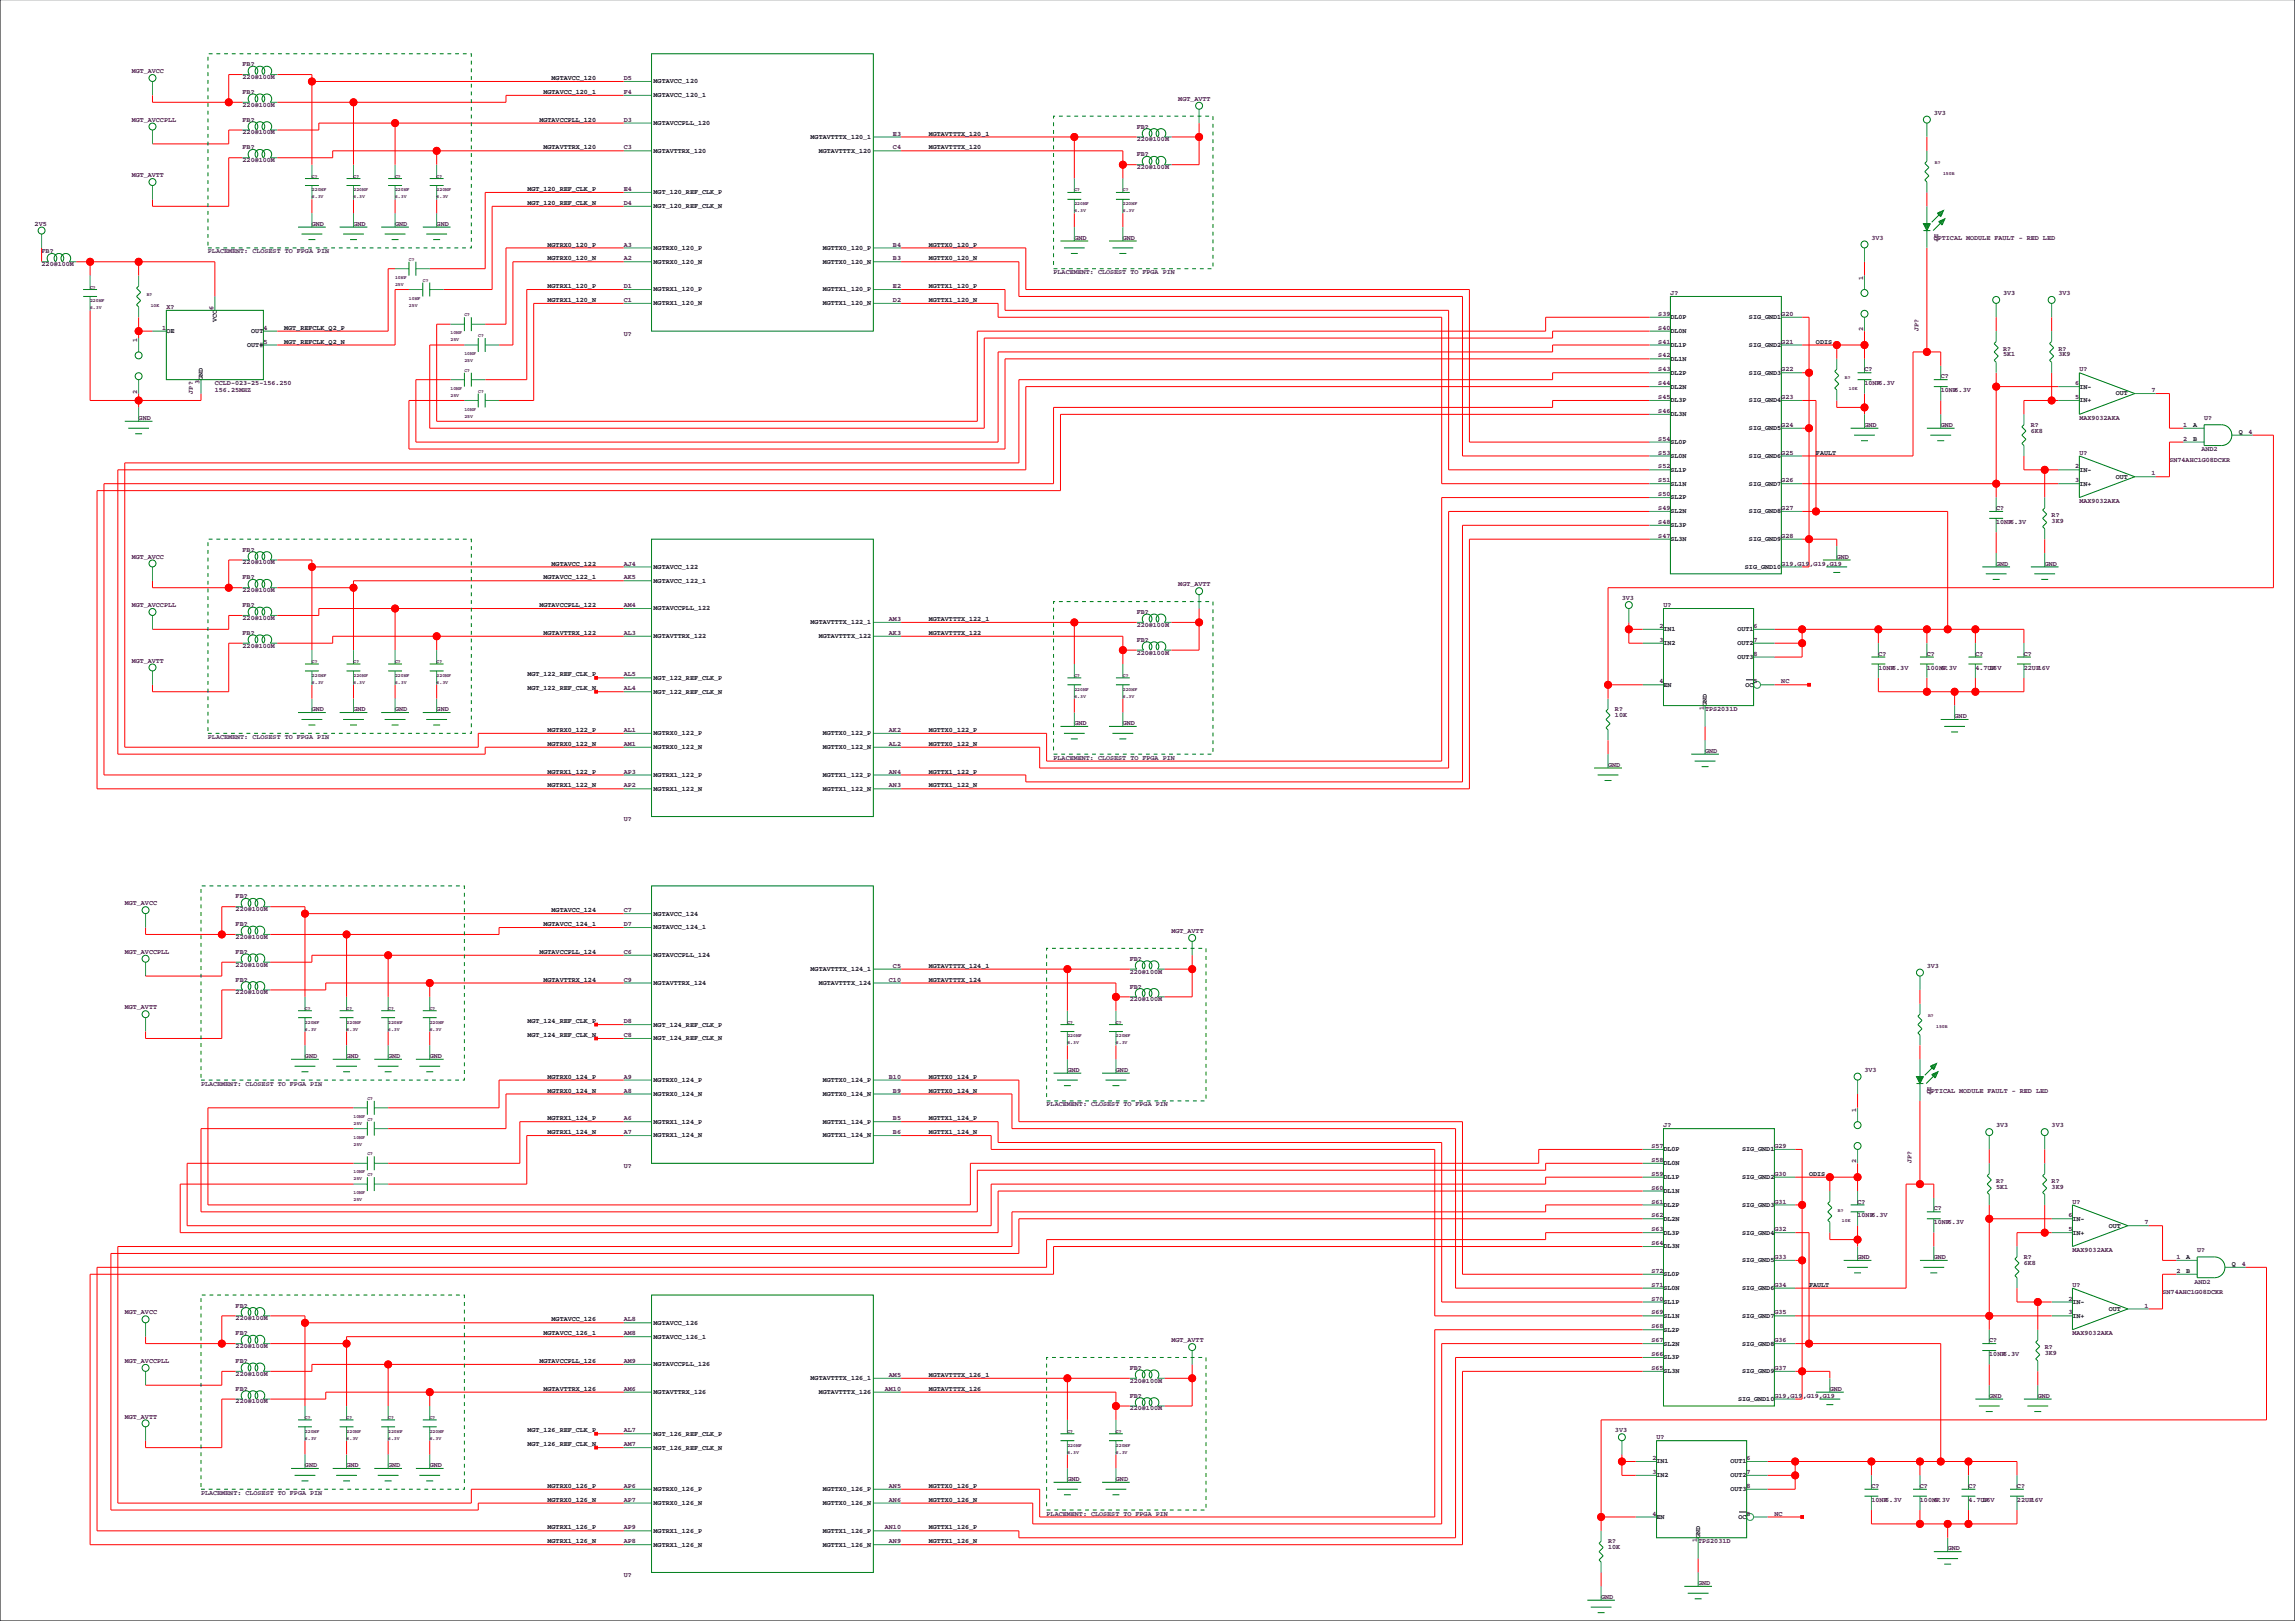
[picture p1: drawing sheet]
<svg xmlns="http://www.w3.org/2000/svg" width="841mm" height="594mm" viewBox="0 0 841 594" stroke-linecap="round" stroke-linejoin="round" font-family="sans-serif">
<defs><g id="words">
<g font-size="2.5" fill="#400040">
<text x="48.3" y="26.8">MGT_AVCC</text>
<text x="88.9" y="24.3">FB?</text>
<text x="88.9" y="28.9">220@100M</text>
<text x="228.6" y="29.3">D5</text>
<text x="88.9" y="34.4">FB?</text>
<text x="228.6" y="34.4">F4</text>
<text x="88.9" y="39.1">220@100M</text>
<text x="431.8" y="37">MGT_AVTT</text>
<text x="48.3" y="44.6">MGT_AVCCPLL</text>
<text x="88.9" y="44.6">FB?</text>
<text x="228.6" y="44.6">D3</text>
<text x="416.6" y="47.1">FB?</text>
<text x="708.7" y="42">3V3</text>
<text x="88.9" y="49.2">220@100M</text>
<text x="327.2" y="49.7">E3</text>
<text x="416.6" y="51.8">220@100M</text>
<text x="88.9" y="59.4">220@100M</text>
<text x="88.9" y="54.7">FB?</text>
<text x="228.6" y="54.7">C3</text>
<text x="327.2" y="54.7">C4</text>
<text x="416.6" y="57.3">FB?</text>
<text x="48.3" y="64.9">MGT_AVTT</text>
<text x="416.6" y="61.9">220@100M</text>
<text x="228.6" y="70">E4</text>
<text x="228.6" y="75.1">D4</text>
<text x="12.7" y="82.7">2V5</text>
<text x="114.3" y="82.7">GND</text>
<text x="129.5" y="82.7">GND</text>
<text x="144.8" y="82.7">GND</text>
<text x="160" y="82.7">GND</text>
<text x="393.7" y="87.8">GND</text>
<text x="411.5" y="87.8">GND</text>
<text x="685.8" y="87.8">3V3</text>
<text x="708.7" y="87.8">OPTICAL MODULE FAULT - RED LED</text>
<text x="708.9" y="85.7" transform="rotate(90 708.9 85.7)">D?</text>
<text x="15.2" y="92.8">FB?</text>
<text x="228.6" y="90.3">A3</text>
<text x="228.6" y="95.4">A2</text>
<text x="327.2" y="90.3">B4</text>
<text x="327.2" y="95.4">B3</text>
<text x="15.2" y="97.5">220@100M</text>
<text x="228.6" y="105.5">D1</text>
<text x="327.2" y="105.5">E2</text>
<text x="682.8" y="102.4" transform="rotate(-90 682.8 102.4)">1</text>
<text x="61" y="113.2">X?</text>
<text x="78.2" y="113.7" transform="rotate(-90 78.2 113.7)">6</text>
<text x="228.6" y="110.6">C1</text>
<text x="327.2" y="110.6">D2</text>
<text x="612.1" y="108.1">J?</text>
<text x="734.1" y="108.1">3V3</text>
<text x="754.4" y="108.1">3V3</text>
<text x="607.7" y="115.7">S39</text>
<text x="652.8" y="115.7">G20</text>
<text x="50.3" y="125.3" transform="rotate(-90 50.3 125.3)">1</text>
<text x="59.5" y="120.8">1</text>
<text x="96.5" y="120.8">4</text>
<text x="96.5" y="125.9">5</text>
<text x="228.6" y="122.9">U?</text>
<text x="607.7" y="125.9">S41</text>
<text x="607.7" y="120.8">S40</text>
<text x="652.8" y="125.9">G21</text>
<text x="682.8" y="121.3" transform="rotate(-90 682.8 121.3)">2</text>
<text x="703.1" y="121.3" transform="rotate(-90 703.1 121.3)">JP?</text>
<text x="607.7" y="130.9">S42</text>
<text x="734.1" y="130.5">5K1</text>
<text x="734.1" y="128.4">R?</text>
<text x="754.4" y="128.4">R?</text>
<text x="754.4" y="130.5">3K9</text>
<text x="607.7" y="136">S43</text>
<text x="652.8" y="136">G22</text>
<text x="683.3" y="136">C?</text>
<text x="762" y="136">U?</text>
<text x="73.2" y="140.5" transform="rotate(-90 73.2 140.5)">3</text>
<text x="78.7" y="141.1">CCLD-023-25-156.250</text>
<text x="78.7" y="143.6">156.25MHZ</text>
<text x="607.7" y="141.1">S44</text>
<text x="683.3" y="141.1">10NF6.3V</text>
<text x="711.2" y="138.6">C?</text>
<text x="711.2" y="143.6">10NF6.3V</text>
<text x="760.5" y="141.1">6</text>
<text x="788.5" y="143.6">7</text>
<text x="50.3" y="144.1" transform="rotate(-90 50.3 144.1)">2</text>
<text x="70.6" y="144.1" transform="rotate(-90 70.6 144.1)">JP?</text>
<text x="607.7" y="146.2">S45</text>
<text x="652.8" y="146.2">G23</text>
<text x="760.5" y="146.2">5</text>
<text x="50.8" y="153.8">GND</text>
<text x="607.7" y="151.3">S46</text>
<text x="762" y="153.8">MAX9032AKA</text>
<text x="807.7" y="153.8">U?</text>
<text x="607.7" y="161.4">S54</text>
<text x="652.8" y="156.3">G24</text>
<text x="683.3" y="156.3">GND</text>
<text x="711.2" y="156.3">GND</text>
<text x="744.2" y="156.3">R?</text>
<text x="744.2" y="158.5">6K8</text>
<text x="800.1" y="161.4">2</text>
<text x="800.1" y="156.3">1</text>
<text x="824" y="158.9">4</text>
<text x="607.7" y="166.5">S53</text>
<text x="652.8" y="166.5">G25</text>
<text x="762" y="166.5">U?</text>
<text x="607.7" y="171.6">S52</text>
<text x="760.5" y="171.6">2</text>
<text x="795" y="169">SN74AHC1G08DCKR</text>
<text x="607.7" y="176.7">S51</text>
<text x="652.8" y="176.7">G26</text>
<text x="760.5" y="176.7">3</text>
<text x="788.5" y="174.1">1</text>
<text x="607.7" y="181.7">S50</text>
<text x="762" y="184.3">MAX9032AKA</text>
<text x="607.7" y="186.8">S49</text>
<text x="607.7" y="191.9">S48</text>
<text x="652.8" y="186.8">G27</text>
<text x="731.5" y="186.8">C?</text>
<text x="731.5" y="191.9">10NF6.3V</text>
<text x="751.8" y="189.4">R?</text>
<text x="751.8" y="191.5">3K9</text>
<text x="607.7" y="197">S47</text>
<text x="652.8" y="197">G28</text>
<text x="88.9" y="202.1">FB?</text>
<text x="48.3" y="204.6">MGT_AVCC</text>
<text x="88.9" y="206.7">220@100M</text>
<text x="228.6" y="207.1">AJ4</text>
<text x="652.8" y="207.1">G19,G19,G19,G19</text>
<text x="673.1" y="204.6">GND</text>
<text x="731.5" y="207.1">GND</text>
<text x="749.3" y="207.1">GND</text>
<text x="88.9" y="212.2">FB?</text>
<text x="228.6" y="212.2">AK5</text>
<text x="431.8" y="214.8">MGT_AVTT</text>
<text x="88.9" y="216.9">220@100M</text>
<text x="594.4" y="219.8">3V3</text>
<text x="48.3" y="222.4">MGT_AVCCPLL</text>
<text x="88.9" y="227">220@100M</text>
<text x="88.9" y="222.4">FB?</text>
<text x="228.6" y="222.4">AM4</text>
<text x="325.8" y="227.5">AM3</text>
<text x="416.6" y="224.9">FB?</text>
<text x="609.6" y="222.4">U?</text>
<text x="88.9" y="232.5">FB?</text>
<text x="228.6" y="232.5">AL3</text>
<text x="325.8" y="232.5">AK3</text>
<text x="416.6" y="229.6">220@100M</text>
<text x="608.1" y="230">2</text>
<text x="642.6" y="230">6</text>
<text x="88.9" y="237.2">220@100M</text>
<text x="416.6" y="235.1">FB?</text>
<text x="416.6" y="239.7">220@100M</text>
<text x="608.1" y="235.1">3</text>
<text x="642.6" y="235.1">7</text>
<text x="48.3" y="242.7">MGT_AVTT</text>
<text x="642.6" y="240.2">8</text>
<text x="688.3" y="240.2">C?</text>
<text x="688.3" y="245.2">10NF6.3V</text>
<text x="706.1" y="245.2">100NF</text>
<text x="706.1" y="240.2">C?</text>
<text x="711.2" y="245.2">6.3V</text>
<text x="723.9" y="240.2">C?</text>
<text x="723.9" y="245.2">4.7UF</text>
<text x="729" y="245.2">16V</text>
<text x="741.7" y="245.2">22UF16V</text>
<text x="741.7" y="240.2">C?</text>
<text x="228.6" y="247.8">AL5</text>
<text x="608.1" y="250.3">4</text>
<text x="642.6" y="250.3">5</text>
<text x="652.8" y="250.3">NC</text>
<text x="228.6" y="252.9">AL4</text>
<text x="114.3" y="260.5">GND</text>
<text x="129.5" y="260.5">GND</text>
<text x="144.8" y="260.5">GND</text>
<text x="160" y="260.5">GND</text>
<text x="591.8" y="262.6">10K</text>
<text x="591.8" y="260.5">R?</text>
<text x="624.3" y="259.9" transform="rotate(-90 624.3 259.9)">1</text>
<text x="624.8" y="260.5">TPS2031D</text>
<text x="716.3" y="263">GND</text>
<text x="228.6" y="268.1">AL1</text>
<text x="325.8" y="268.1">AK2</text>
<text x="393.7" y="265.6">GND</text>
<text x="411.5" y="265.6">GND</text>
<text x="228.6" y="273.2">AM1</text>
<text x="325.8" y="273.2">AL2</text>
<text x="624.8" y="275.7">GND</text>
<text x="589.3" y="280.8">GND</text>
<text x="228.6" y="283.3">AP3</text>
<text x="325.8" y="283.3">AN4</text>
<text x="228.6" y="288.4">AP2</text>
<text x="325.8" y="288.4">AN3</text>
<text x="228.6" y="300.7">U?</text>
<text x="86.4" y="329.1">FB?</text>
<text x="45.7" y="331.6">MGT_AVCC</text>
<text x="86.4" y="333.7">220@100M</text>
<text x="228.6" y="334.1">C7</text>
<text x="86.4" y="339.2">FB?</text>
<text x="228.6" y="339.2">D7</text>
<text x="429.3" y="341.8">MGT_AVTT</text>
<text x="86.4" y="343.9">220@100M</text>
<text x="45.7" y="349.4">MGT_AVCCPLL</text>
<text x="86.4" y="349.4">FB?</text>
<text x="228.6" y="349.4">C6</text>
<text x="414" y="351.9">FB?</text>
<text x="86.4" y="359.5">FB?</text>
<text x="86.4" y="354">220@100M</text>
<text x="228.6" y="359.5">C9</text>
<text x="325.8" y="359.5">C10</text>
<text x="327.2" y="354.5">C5</text>
<text x="414" y="356.6">220@100M</text>
<text x="706.1" y="354.5">3V3</text>
<text x="86.4" y="364.2">220@100M</text>
<text x="414" y="362.1">FB?</text>
<text x="45.7" y="369.7">MGT_AVTT</text>
<text x="414" y="366.7">220@100M</text>
<text x="228.6" y="374.8">D8</text>
<text x="228.6" y="379.9">C8</text>
<text x="111.8" y="387.5">GND</text>
<text x="127" y="387.5">GND</text>
<text x="142.2" y="387.5">GND</text>
<text x="157.5" y="387.5">GND</text>
<text x="228.6" y="395.1">A9</text>
<text x="325.8" y="395.1">B10</text>
<text x="391.2" y="392.6">GND</text>
<text x="408.9" y="392.6">GND</text>
<text x="683.3" y="392.6">3V3</text>
<text x="228.6" y="400.2">A8</text>
<text x="327.2" y="400.2">B9</text>
<text x="706.1" y="400.2">OPTICAL MODULE FAULT - RED LED</text>
<text x="706.3" y="398.1" transform="rotate(90 706.3 398.1)">D?</text>
<text x="680.2" y="407.2" transform="rotate(-90 680.2 407.2)">1</text>
<text x="228.6" y="410.3">A6</text>
<text x="327.2" y="410.3">B5</text>
<text x="609.6" y="412.9">J?</text>
<text x="731.5" y="412.9">3V3</text>
<text x="751.8" y="412.9">3V3</text>
<text x="228.6" y="415.4">A7</text>
<text x="327.2" y="415.4">B6</text>
<text x="605.2" y="425.6">S58</text>
<text x="605.2" y="420.5">S57</text>
<text x="650.2" y="420.5">G29</text>
<text x="228.6" y="427.7">U?</text>
<text x="605.2" y="430.7">S59</text>
<text x="650.2" y="430.7">G30</text>
<text x="680.2" y="426.1" transform="rotate(-90 680.2 426.1)">2</text>
<text x="700.5" y="426.1" transform="rotate(-90 700.5 426.1)">JP?</text>
<text x="605.2" y="435.7">S60</text>
<text x="731.5" y="433.2">R?</text>
<text x="731.5" y="435.3">5K1</text>
<text x="751.8" y="435.3">3K9</text>
<text x="751.8" y="433.2">R?</text>
<text x="605.2" y="440.8">S61</text>
<text x="650.2" y="440.8">G31</text>
<text x="680.7" y="440.8">C?</text>
<text x="708.7" y="443.4">C?</text>
<text x="759.5" y="440.8">U?</text>
<text x="605.2" y="445.9">S62</text>
<text x="680.7" y="445.9">10NF6.3V</text>
<text x="708.7" y="448.4">10NF6.3V</text>
<text x="758" y="445.9">6</text>
<text x="785.9" y="448.4">7</text>
<text x="605.2" y="451">S63</text>
<text x="650.2" y="451">G32</text>
<text x="758" y="451">5</text>
<text x="605.2" y="456.1">S64</text>
<text x="650.2" y="461.1">G33</text>
<text x="680.7" y="461.1">GND</text>
<text x="708.7" y="461.1">GND</text>
<text x="741.7" y="461.1">R?</text>
<text x="759.5" y="458.6">MAX9032AKA</text>
<text x="797.6" y="461.1">1</text>
<text x="805.2" y="458.6">U?</text>
<text x="605.2" y="466.2">S72</text>
<text x="741.7" y="463.3">6K8</text>
<text x="797.6" y="466.2">2</text>
<text x="821.5" y="463.7">4</text>
<text x="605.2" y="471.3">S71</text>
<text x="650.2" y="471.3">G34</text>
<text x="759.5" y="471.3">U?</text>
<text x="792.5" y="473.8">SN74AHC1G08DCKR</text>
<text x="86.4" y="478.9">FB?</text>
<text x="605.2" y="476.4">S70</text>
<text x="758" y="476.4">2</text>
<text x="785.9" y="478.9">1</text>
<text x="45.7" y="481.5">MGT_AVCC</text>
<text x="86.4" y="483.6">220@100M</text>
<text x="228.6" y="484">AL8</text>
<text x="605.2" y="481.5">S69</text>
<text x="650.2" y="481.5">G35</text>
<text x="758" y="481.5">3</text>
<text x="86.4" y="489.1">FB?</text>
<text x="228.6" y="489.1">AM8</text>
<text x="429.3" y="491.6">MGT_AVTT</text>
<text x="605.2" y="486.5">S68</text>
<text x="605.2" y="491.6">S67</text>
<text x="650.2" y="491.6">G36</text>
<text x="729" y="491.6">C?</text>
<text x="759.5" y="489.1">MAX9032AKA</text>
<text x="86.4" y="493.7">220@100M</text>
<text x="605.2" y="496.7">S66</text>
<text x="729" y="496.7">10NF6.3V</text>
<text x="749.3" y="496.3">3K9</text>
<text x="749.3" y="494.2">R?</text>
<text x="45.7" y="499.2">MGT_AVCCPLL</text>
<text x="86.4" y="499.2">FB?</text>
<text x="86.4" y="503.9">220@100M</text>
<text x="228.6" y="499.2">AM9</text>
<text x="414" y="501.8">FB?</text>
<text x="605.2" y="501.8">S65</text>
<text x="650.2" y="501.8">G37</text>
<text x="86.4" y="509.4">FB?</text>
<text x="228.6" y="509.4">AM6</text>
<text x="324.3" y="509.4">AM10</text>
<text x="325.8" y="504.3">AM5</text>
<text x="414" y="506.4">220@100M</text>
<text x="670.6" y="509.4">GND</text>
<text x="86.4" y="514.1">220@100M</text>
<text x="414" y="511.9">FB?</text>
<text x="650.2" y="511.9">G19,G19,G19,G19</text>
<text x="729" y="511.9">GND</text>
<text x="746.8" y="511.9">GND</text>
<text x="45.7" y="519.6">MGT_AVTT</text>
<text x="414" y="516.6">220@100M</text>
<text x="228.6" y="524.6">AL7</text>
<text x="591.8" y="524.6">3V3</text>
<text x="607.1" y="527.2">U?</text>
<text x="228.6" y="529.7">AM7</text>
<text x="111.8" y="537.3">GND</text>
<text x="127" y="537.3">GND</text>
<text x="142.2" y="537.3">GND</text>
<text x="157.5" y="537.3">GND</text>
<text x="605.6" y="539.9">3</text>
<text x="605.6" y="534.8">2</text>
<text x="640.1" y="539.9">7</text>
<text x="640.1" y="534.8">6</text>
<text x="228.6" y="545">AP6</text>
<text x="325.8" y="545">AN5</text>
<text x="391.2" y="542.4">GND</text>
<text x="408.9" y="542.4">GND</text>
<text x="640.1" y="545">8</text>
<text x="685.8" y="545">C?</text>
<text x="703.6" y="545">C?</text>
<text x="721.4" y="545">C?</text>
<text x="739.1" y="545">C?</text>
<text x="228.6" y="550">AP7</text>
<text x="325.8" y="550">AN6</text>
<text x="685.8" y="550">10NF6.3V</text>
<text x="703.6" y="550">100NF</text>
<text x="708.7" y="550">6.3V</text>
<text x="721.4" y="550">4.7UF</text>
<text x="726.4" y="550">16V</text>
<text x="739.1" y="550">22UF16V</text>
<text x="605.6" y="555.1">4</text>
<text x="640.1" y="555.1">5</text>
<text x="650.2" y="555.1">NC</text>
<text x="228.6" y="560.2">AP9</text>
<text x="324.3" y="560.2">AN10</text>
<text x="228.6" y="565.3">AP8</text>
<text x="325.8" y="565.3">AN9</text>
<text x="589.3" y="565.3">R?</text>
<text x="589.3" y="567.4">10K</text>
<text x="621.8" y="564.7" transform="rotate(-90 621.8 564.7)">1</text>
<text x="622.3" y="565.3">TPS2031D</text>
<text x="713.7" y="567.8">GND</text>
<text x="228.6" y="577.6">U?</text>
<text x="622.3" y="580.5">GND</text>
<text x="586.7" y="585.6">GND</text>
</g>
<g font-size="2.5">
<text x="202.1" y="29.3">MGTAVCC_120</text>
<text x="199.2" y="34.4">MGTAVCC_120_1</text>
<text x="239.5" y="30.5">MGTAVCC_120</text>
<text x="239.5" y="35.6">MGTAVCC_120_1</text>
<text x="197.7" y="44.6">MGTAVCCPLL_120</text>
<text x="239.5" y="45.8">MGTAVCCPLL_120</text>
<text x="297.1" y="50.9">MGTAVTTTX_120_1</text>
<text x="340.4" y="49.7">MGTAVTTTX_120_1</text>
<text x="199.2" y="54.7">MGTAVTTRX_120</text>
<text x="239.5" y="55.9">MGTAVTTRX_120</text>
<text x="300" y="55.9">MGTAVTTTX_120</text>
<text x="340.4" y="54.7">MGTAVTTTX_120</text>
<text x="193.3" y="70">MGT_120_REF_CLK_P</text>
<text x="239.5" y="71.2">MGT_120_REF_CLK_P</text>
<text x="193.3" y="75.1">MGT_120_REF_CLK_N</text>
<text x="239.5" y="76.3">MGT_120_REF_CLK_N</text>
<text x="200.7" y="95.4">MGTRX0_120_N</text>
<text x="200.7" y="90.3">MGTRX0_120_P</text>
<text x="239.5" y="91.5">MGTRX0_120_P</text>
<text x="301.5" y="91.5">MGTTX0_120_P</text>
<text x="340.4" y="95.4">MGTTX0_120_N</text>
<text x="340.4" y="90.3">MGTTX0_120_P</text>
<text x="239.5" y="96.6">MGTRX0_120_N</text>
<text x="301.5" y="96.6">MGTTX0_120_N</text>
<text x="200.7" y="105.5">MGTRX1_120_P</text>
<text x="239.5" y="106.7">MGTRX1_120_P</text>
<text x="301.5" y="106.7">MGTTX1_120_P</text>
<text x="340.4" y="105.5">MGTTX1_120_P</text>
<text x="200.7" y="110.6">MGTRX1_120_N</text>
<text x="239.5" y="111.8">MGTRX1_120_N</text>
<text x="301.5" y="111.8">MGTTX1_120_N</text>
<text x="340.4" y="110.6">MGTTX1_120_N</text>
<text x="79.4" y="118.1" transform="rotate(-90 79.4 118.1)">VCC</text>
<text x="612.1" y="116.9">DL0P</text>
<text x="640.9" y="116.9">SIG_GND1</text>
<text x="61" y="122">OE</text>
<text x="92.1" y="122">OUT</text>
<text x="104.1" y="120.8">MGT_REFCLK_Q2_P</text>
<text x="104.1" y="125.9">MGT_REFCLK_Q2_N</text>
<text x="612.1" y="122">DL0N</text>
<text x="665.5" y="125.9">ODIS</text>
<text x="90.6" y="127.1">OUT#</text>
<text x="612.1" y="127.1">DL1P</text>
<text x="640.9" y="127.1">SIG_GND2</text>
<text x="612.1" y="137.2">DL2P</text>
<text x="612.1" y="132.1">DL1N</text>
<text x="640.9" y="137.2">SIG_GND3</text>
<text x="74.4" y="139.1" transform="rotate(-90 74.4 139.1)">GND</text>
<text x="612.1" y="142.3">DL2N</text>
<text x="762" y="142.3">IN-</text>
<text x="612.1" y="147.4">DL3P</text>
<text x="640.9" y="147.4">SIG_GND4</text>
<text x="762" y="147.4">IN+</text>
<text x="775.3" y="144.8">OUT</text>
<text x="612.1" y="152.5">DL3N</text>
<text x="640.9" y="157.5">SIG_GND5</text>
<text x="803.7" y="156.3">A</text>
<text x="803.7" y="161.4">B</text>
<text x="820.4" y="158.9">Q</text>
<text x="612.1" y="167.7">SL0N</text>
<text x="612.1" y="162.6">SL0P</text>
<text x="640.9" y="167.7">SIG_GND6</text>
<text x="665.5" y="166.5">FAULT</text>
<text x="612.1" y="172.8">SL1P</text>
<text x="762" y="172.8">IN-</text>
<text x="612.1" y="177.9">SL1N</text>
<text x="640.9" y="177.9">SIG_GND7</text>
<text x="762" y="177.9">IN+</text>
<text x="775.3" y="175.3">OUT</text>
<text x="612.1" y="182.9">SL2P</text>
<text x="612.1" y="188">SL2N</text>
<text x="640.9" y="188">SIG_GND8</text>
<text x="612.1" y="193.1">SL3P</text>
<text x="612.1" y="198.2">SL3N</text>
<text x="640.9" y="198.2">SIG_GND9</text>
<text x="202.1" y="207.1">MGTAVCC_122</text>
<text x="239.5" y="208.3">MGTAVCC_122</text>
<text x="639.4" y="208.3">SIG_GND10</text>
<text x="199.2" y="212.2">MGTAVCC_122_1</text>
<text x="239.5" y="213.4">MGTAVCC_122_1</text>
<text x="197.7" y="222.4">MGTAVCCPLL_122</text>
<text x="239.5" y="223.6">MGTAVCCPLL_122</text>
<text x="340.4" y="227.5">MGTAVTTTX_122_1</text>
<text x="199.2" y="232.5">MGTAVTTRX_122</text>
<text x="239.5" y="233.7">MGTAVTTRX_122</text>
<text x="297.1" y="228.7">MGTAVTTTX_122_1</text>
<text x="300" y="233.7">MGTAVTTTX_122</text>
<text x="340.4" y="232.5">MGTAVTTTX_122</text>
<text x="609.6" y="231.2">IN1</text>
<text x="636.7" y="231.2">OUT1</text>
<text x="609.6" y="236.3">IN2</text>
<text x="636.7" y="236.3">OUT2</text>
<text x="636.7" y="241.4">OUT3</text>
<text x="193.3" y="247.8">MGT_122_REF_CLK_P</text>
<text x="239.5" y="249">MGT_122_REF_CLK_P</text>
<text x="609.6" y="251.5">EN</text>
<text x="639.7" y="251.5">OC</text>
<text x="193.3" y="252.9">MGT_122_REF_CLK_N</text>
<text x="239.5" y="254.1">MGT_122_REF_CLK_N</text>
<text x="625.5" y="258.4" transform="rotate(-90 625.5 258.4)">GND</text>
<text x="200.7" y="268.1">MGTRX0_122_P</text>
<text x="239.5" y="269.3">MGTRX0_122_P</text>
<text x="301.5" y="269.3">MGTTX0_122_P</text>
<text x="340.4" y="268.1">MGTTX0_122_P</text>
<text x="200.7" y="273.2">MGTRX0_122_N</text>
<text x="239.5" y="274.4">MGTRX0_122_N</text>
<text x="301.5" y="274.4">MGTTX0_122_N</text>
<text x="340.4" y="273.2">MGTTX0_122_N</text>
<text x="200.7" y="283.3">MGTRX1_122_P</text>
<text x="239.5" y="284.5">MGTRX1_122_P</text>
<text x="301.5" y="284.5">MGTTX1_122_P</text>
<text x="340.4" y="283.3">MGTTX1_122_P</text>
<text x="200.7" y="288.4">MGTRX1_122_N</text>
<text x="239.5" y="289.6">MGTRX1_122_N</text>
<text x="301.5" y="289.6">MGTTX1_122_N</text>
<text x="340.4" y="288.4">MGTTX1_122_N</text>
<text x="202.1" y="334.1">MGTAVCC_124</text>
<text x="239.5" y="335.3">MGTAVCC_124</text>
<text x="199.2" y="339.2">MGTAVCC_124_1</text>
<text x="239.5" y="340.4">MGTAVCC_124_1</text>
<text x="197.7" y="349.4">MGTAVCCPLL_124</text>
<text x="239.5" y="350.6">MGTAVCCPLL_124</text>
<text x="199.2" y="359.5">MGTAVTTRX_124</text>
<text x="297.1" y="355.7">MGTAVTTTX_124_1</text>
<text x="340.4" y="354.5">MGTAVTTTX_124_1</text>
<text x="340.4" y="359.5">MGTAVTTTX_124</text>
<text x="239.5" y="360.7">MGTAVTTRX_124</text>
<text x="300" y="360.7">MGTAVTTTX_124</text>
<text x="193.3" y="374.8">MGT_124_REF_CLK_P</text>
<text x="239.5" y="376">MGT_124_REF_CLK_P</text>
<text x="193.3" y="379.9">MGT_124_REF_CLK_N</text>
<text x="239.5" y="381.1">MGT_124_REF_CLK_N</text>
<text x="200.7" y="395.1">MGTRX0_124_P</text>
<text x="340.4" y="395.1">MGTTX0_124_P</text>
<text x="200.7" y="400.2">MGTRX0_124_N</text>
<text x="239.5" y="396.3">MGTRX0_124_P</text>
<text x="239.5" y="401.4">MGTRX0_124_N</text>
<text x="301.5" y="396.3">MGTTX0_124_P</text>
<text x="301.5" y="401.4">MGTTX0_124_N</text>
<text x="340.4" y="400.2">MGTTX0_124_N</text>
<text x="200.7" y="410.3">MGTRX1_124_P</text>
<text x="239.5" y="411.5">MGTRX1_124_P</text>
<text x="301.5" y="411.5">MGTTX1_124_P</text>
<text x="340.4" y="410.3">MGTTX1_124_P</text>
<text x="200.7" y="415.4">MGTRX1_124_N</text>
<text x="239.5" y="416.6">MGTRX1_124_N</text>
<text x="301.5" y="416.6">MGTTX1_124_N</text>
<text x="340.4" y="415.4">MGTTX1_124_N</text>
<text x="609.6" y="421.7">DL0P</text>
<text x="638.4" y="421.7">SIG_GND1</text>
<text x="609.6" y="426.8">DL0N</text>
<text x="609.6" y="431.9">DL1P</text>
<text x="638.4" y="431.9">SIG_GND2</text>
<text x="662.9" y="430.7">ODIS</text>
<text x="609.6" y="436.9">DL1N</text>
<text x="609.6" y="442">DL2P</text>
<text x="638.4" y="442">SIG_GND3</text>
<text x="609.6" y="447.1">DL2N</text>
<text x="759.5" y="447.1">IN-</text>
<text x="772.8" y="449.6">OUT</text>
<text x="609.6" y="452.2">DL3P</text>
<text x="638.4" y="452.2">SIG_GND4</text>
<text x="759.5" y="452.2">IN+</text>
<text x="609.6" y="457.3">DL3N</text>
<text x="801.2" y="461.1">A</text>
<text x="609.6" y="467.4">SL0P</text>
<text x="638.4" y="462.3">SIG_GND5</text>
<text x="801.2" y="466.2">B</text>
<text x="817.9" y="463.7">Q</text>
<text x="609.6" y="472.5">SL0N</text>
<text x="638.4" y="472.5">SIG_GND6</text>
<text x="662.9" y="471.3">FAULT</text>
<text x="609.6" y="477.6">SL1P</text>
<text x="759.5" y="477.6">IN-</text>
<text x="202.1" y="484">MGTAVCC_126</text>
<text x="239.5" y="485.2">MGTAVCC_126</text>
<text x="609.6" y="482.7">SL1N</text>
<text x="638.4" y="482.7">SIG_GND7</text>
<text x="759.5" y="482.7">IN+</text>
<text x="772.8" y="480.1">OUT</text>
<text x="199.2" y="489.1">MGTAVCC_126_1</text>
<text x="239.5" y="490.3">MGTAVCC_126_1</text>
<text x="609.6" y="487.7">SL2P</text>
<text x="609.6" y="497.9">SL3P</text>
<text x="609.6" y="492.8">SL2N</text>
<text x="638.4" y="492.8">SIG_GND8</text>
<text x="197.7" y="499.2">MGTAVCCPLL_126</text>
<text x="239.5" y="500.4">MGTAVCCPLL_126</text>
<text x="609.6" y="503">SL3N</text>
<text x="638.4" y="503">SIG_GND9</text>
<text x="199.2" y="509.4">MGTAVTTRX_126</text>
<text x="297.1" y="505.5">MGTAVTTTX_126_1</text>
<text x="340.4" y="504.3">MGTAVTTTX_126_1</text>
<text x="340.4" y="509.4">MGTAVTTTX_126</text>
<text x="239.5" y="510.6">MGTAVTTRX_126</text>
<text x="300" y="510.6">MGTAVTTTX_126</text>
<text x="636.9" y="513.1">SIG_GND10</text>
<text x="193.3" y="524.6">MGT_126_REF_CLK_P</text>
<text x="239.5" y="525.8">MGT_126_REF_CLK_P</text>
<text x="193.3" y="529.7">MGT_126_REF_CLK_N</text>
<text x="239.5" y="530.9">MGT_126_REF_CLK_N</text>
<text x="607.1" y="536">IN1</text>
<text x="634.2" y="536">OUT1</text>
<text x="200.7" y="545">MGTRX0_126_P</text>
<text x="340.4" y="545">MGTTX0_126_P</text>
<text x="607.1" y="541.1">IN2</text>
<text x="634.2" y="541.1">OUT2</text>
<text x="200.7" y="550">MGTRX0_126_N</text>
<text x="239.5" y="546.2">MGTRX0_126_P</text>
<text x="239.5" y="551.2">MGTRX0_126_N</text>
<text x="301.5" y="546.2">MGTTX0_126_P</text>
<text x="301.5" y="551.2">MGTTX0_126_N</text>
<text x="340.4" y="550">MGTTX0_126_N</text>
<text x="634.2" y="546.2">OUT3</text>
<text x="607.1" y="556.3">EN</text>
<text x="637.1" y="556.3">OC</text>
<text x="200.7" y="560.2">MGTRX1_126_P</text>
<text x="239.5" y="561.4">MGTRX1_126_P</text>
<text x="301.5" y="561.4">MGTTX1_126_P</text>
<text x="340.4" y="560.2">MGTTX1_126_P</text>
<text x="623" y="563.2" transform="rotate(-90 623 563.2)">GND</text>
<text x="200.7" y="565.3">MGTRX1_126_N</text>
<text x="239.5" y="566.5">MGTRX1_126_N</text>
<text x="301.5" y="566.5">MGTTX1_126_N</text>
<text x="340.4" y="565.3">MGTTX1_126_N</text>
</g>
<g font-size="2.5" fill="#0000a0">
<text x="76.2" y="92.8">PLACEMENT: CLOSEST TO FPGA PIN</text>
<text x="386.1" y="100.5">PLACEMENT: CLOSEST TO FPGA PIN</text>
<text x="806.7" y="165.3">AND2</text>
<text x="76.2" y="270.6">PLACEMENT: CLOSEST TO FPGA PIN</text>
<text x="386.1" y="278.3">PLACEMENT: CLOSEST TO FPGA PIN</text>
<text x="73.7" y="397.6">PLACEMENT: CLOSEST TO FPGA PIN</text>
<text x="383.5" y="405.3">PLACEMENT: CLOSEST TO FPGA PIN</text>
<text x="804.2" y="470.1">AND2</text>
<text x="73.7" y="547.5">PLACEMENT: CLOSEST TO FPGA PIN</text>
<text x="383.5" y="555.1">PLACEMENT: CLOSEST TO FPGA PIN</text>
</g>
<g font-size="1.8" fill="#400040">
<text x="114.3" y="65">C?</text>
<text x="129.5" y="65">C?</text>
<text x="144.8" y="65">C?</text>
<text x="160" y="65">C?</text>
<text x="709.1" y="60.2">R?</text>
<text x="712" y="64">150R</text>
<text x="114.3" y="70.1">220NF</text>
<text x="129.5" y="70.1">220NF</text>
<text x="144.8" y="70.1">220NF</text>
<text x="160" y="70.1">220NF</text>
<text x="393.7" y="70.1">C?</text>
<text x="411.5" y="70.1">C?</text>
<text x="114.3" y="72.7">6.3V</text>
<text x="129.5" y="72.7">6.3V</text>
<text x="144.8" y="72.7">6.3V</text>
<text x="160" y="72.7">6.3V</text>
<text x="393.7" y="75.2">220NF</text>
<text x="393.7" y="77.7">6.3V</text>
<text x="411.5" y="77.7">6.3V</text>
<text x="411.5" y="75.2">220NF</text>
<text x="149.9" y="95.5">C?</text>
<text x="33" y="105.7">C?</text>
<text x="144.8" y="102.1">10NF</text>
<text x="144.8" y="104.7">25V</text>
<text x="154.9" y="103.1">C?</text>
<text x="33" y="110.8">220NF</text>
<text x="33" y="113.3">6.3V</text>
<text x="53.8" y="108.5">R?</text>
<text x="55.2" y="112.3">10K</text>
<text x="149.9" y="112.3">25V</text>
<text x="149.9" y="109.7">10NF</text>
<text x="170.2" y="115.8">C?</text>
<text x="165.1" y="125">25V</text>
<text x="165.1" y="122.4">10NF</text>
<text x="175.3" y="123.5">C?</text>
<text x="170.2" y="130.1">10NF</text>
<text x="170.2" y="136.2">C?</text>
<text x="170.2" y="132.6">25V</text>
<text x="165.1" y="142.8">10NF</text>
<text x="175.3" y="143.8">C?</text>
<text x="676.1" y="138.9">R?</text>
<text x="677.5" y="142.8">10K</text>
<text x="165.1" y="145.3">25V</text>
<text x="170.2" y="152.9">25V</text>
<text x="170.2" y="150.4">10NF</text>
<text x="114.3" y="242.8">C?</text>
<text x="129.5" y="242.8">C?</text>
<text x="144.8" y="242.8">C?</text>
<text x="160" y="242.8">C?</text>
<text x="114.3" y="250.5">6.3V</text>
<text x="114.3" y="247.9">220NF</text>
<text x="129.5" y="247.9">220NF</text>
<text x="129.5" y="250.5">6.3V</text>
<text x="144.8" y="250.5">6.3V</text>
<text x="144.8" y="247.9">220NF</text>
<text x="160" y="247.9">220NF</text>
<text x="160" y="250.5">6.3V</text>
<text x="393.7" y="247.9">C?</text>
<text x="411.5" y="247.9">C?</text>
<text x="393.7" y="255.5">6.3V</text>
<text x="393.7" y="253">220NF</text>
<text x="411.5" y="253">220NF</text>
<text x="411.5" y="255.5">6.3V</text>
<text x="111.8" y="369.8">C?</text>
<text x="127" y="369.8">C?</text>
<text x="142.2" y="369.8">C?</text>
<text x="157.5" y="369.8">C?</text>
<text x="111.8" y="377.5">6.3V</text>
<text x="111.8" y="374.9">220NF</text>
<text x="127" y="374.9">220NF</text>
<text x="127" y="377.5">6.3V</text>
<text x="142.2" y="377.5">6.3V</text>
<text x="142.2" y="374.9">220NF</text>
<text x="157.5" y="374.9">220NF</text>
<text x="157.5" y="377.5">6.3V</text>
<text x="391.2" y="374.9">C?</text>
<text x="408.9" y="374.9">C?</text>
<text x="706.5" y="372.6">R?</text>
<text x="709.5" y="376.4">150R</text>
<text x="391.2" y="382.5">6.3V</text>
<text x="391.2" y="380">220NF</text>
<text x="408.9" y="380">220NF</text>
<text x="408.9" y="382.5">6.3V</text>
<text x="134.6" y="402.9">C?</text>
<text x="129.5" y="409.5">10NF</text>
<text x="129.5" y="412">25V</text>
<text x="134.6" y="410.5">C?</text>
<text x="129.5" y="419.6">25V</text>
<text x="129.5" y="417.1">10NF</text>
<text x="134.6" y="423.2">C?</text>
<text x="129.5" y="429.8">10NF</text>
<text x="134.6" y="430.8">C?</text>
<text x="129.5" y="437.4">10NF</text>
<text x="129.5" y="432.3">25V</text>
<text x="129.5" y="439.9">25V</text>
<text x="673.5" y="443.7">R?</text>
<text x="675" y="447.6">10K</text>
<text x="111.8" y="519.7">C?</text>
<text x="127" y="519.7">C?</text>
<text x="142.2" y="519.7">C?</text>
<text x="157.5" y="519.7">C?</text>
<text x="111.8" y="524.8">220NF</text>
<text x="111.8" y="527.3">6.3V</text>
<text x="127" y="527.3">6.3V</text>
<text x="127" y="524.8">220NF</text>
<text x="142.2" y="524.8">220NF</text>
<text x="142.2" y="527.3">6.3V</text>
<text x="157.5" y="527.3">6.3V</text>
<text x="157.5" y="524.8">220NF</text>
<text x="391.2" y="524.8">C?</text>
<text x="408.9" y="524.8">C?</text>
<text x="391.2" y="529.9">220NF</text>
<text x="391.2" y="532.4">6.3V</text>
<text x="408.9" y="532.4">6.3V</text>
<text x="408.9" y="529.9">220NF</text>
</g>
</g></defs>
<path d="M0 -.1v593.8h841v-593.7M639.8 249h2.8M637.3 553.8h2.8" fill="none" stroke="#000" stroke-width=".37"/>
<g fill="none" stroke="#008080" stroke-width=".37">
<path d="M55.9 29.8v5.1M88.9 37.5h2.5M88.9 27.3h2.5M99.1 37.5h2.5M99.1 27.3h2.5M228.6 29.8h10.2M228.6 34.9h10.2M55.9 47.6v5.1M88.9 57.8h2.5M88.9 47.6h2.5M99.1 57.8h2.5M99.1 47.6h2.5"/>
<path d="M228.6 45.1h10.2M228.6 55.2h10.2M320 50.2h10.2M320 55.2h10.2M416.6 50.2h2.5M426.7 50.2h2.6M439.4 40v5.1M706.1 45.1v5.1M706.1 55.2v3.9M55.9 67.9v5.1M114.3 60.3v5.1M114.3 67.9v5.1"/>
<path d="M114.3 78.1v5.1M129.5 60.3v5.1M129.5 67.9v5.1M129.5 78.1v5.1M144.8 60.3v5.1M144.8 67.9v5.1M144.8 78.1v5.1M160 60.3v5.1M160 67.9v5.1M160 78.1v5.1M228.6 70.5h10.2M228.6 75.6h10.2"/>
<path d="M393.7 65.4v5.1M393.7 73v5.1M411.5 65.4v5.1M411.5 73v5.1M416.6 60.3h2.5M426.7 60.3h2.6M706.1 66.7v3.8M706.1 75.6v6.3M15.2 95.9h2.6M15.2 85.7v5.1M25.4 95.9h2.5M144.8 98.4h5.1"/>
<path d="M152.4 98.4h5.1M228.6 95.9h10.2M228.6 90.8h10.2M320 95.9h10.2M320 90.8h10.2M393.7 83.2v5.1M411.5 83.2v5.1M683.3 90.8v5.1M706.1 84.5v6.3M33 101v5M33 108.6v5.1M50.8 101v3.8"/>
<path d="M50.8 112.4v3.8M78.7 108.6v5.1M149.9 106h5M157.5 106h5.1M165.1 118.7h5.1M172.7 118.7h5.1M228.6 106h10.2M228.6 111.1h10.2M320 106h10.2M320 111.1h10.2M604.5 116.2h7.6M652.8 116.2h7.6"/>
<path d="M683.3 101v5M683.3 116.2v5.1M731.5 111.1v5.1M751.8 111.1v5.1M50.8 123.8v5.1M50.8 139.1v5M55.9 121.3h5.1M73.7 139.1v5M96.5 121.3h5.1M96.5 126.4h5.1M165.1 139.1h5.1M170.2 126.4h5.1"/>
<path d="M172.7 139.1h5.1M177.8 126.4h5.1M604.5 121.3h7.6M604.5 126.4h7.6M604.5 136.5h7.6M604.5 131.4h7.6M652.8 126.4h7.6M652.8 136.5h7.6M673.1 131.4v3.9M683.3 131.4v5.1M683.3 139.1v5M711.2 134v5.1"/>
<path d="M731.5 121.3v3.8M731.5 132.7v3.8M751.8 121.3v3.8M751.8 132.7v3.8M50.8 149.2v5.1M170.2 146.7h5.1M177.8 146.7h5.1M604.5 141.6h7.6M604.5 146.7h7.6M604.5 151.8h7.6M652.8 146.7h7.6M652.8 156.8h7.6"/>
<path d="M673.1 142.9v3.8M683.3 151.8v5M711.2 141.6v5.1M711.2 151.8v5M741.7 151.8v3.8M754.4 141.6h7.6M754.4 146.7h7.6M782.3 144.1h7.6M800.1 156.8h7.6M817.9 159.4h7.6M604.5 172.1h7.6M604.5 177.2h7.6"/>
<path d="M604.5 161.9h7.6M604.5 167h7.6M652.8 177.2h7.6M652.8 167h7.6M741.7 163.2v3.8M754.4 172.1h7.6M754.4 177.2h7.6M782.3 174.6h7.6M800.1 161.9h7.6M604.5 197.5h7.6M604.5 192.4h7.6M604.5 187.3h7.6"/>
<path d="M604.5 182.2h7.6M652.8 197.5h7.6M652.8 187.3h7.6M731.5 182.2v5.1M731.5 189.9v5M749.3 182.2v3.9M749.3 193.7v3.8M55.9 207.6v5.1M88.9 205.1h2.5M88.9 215.3h2.5M99.1 205.1h2.5M99.1 215.3h2.5"/>
<path d="M228.6 207.6h10.2M228.6 212.7h10.2M439.4 217.8v5.1M652.8 207.6h7.6M673.1 200v5.1M731.5 202.6v5M749.3 202.6v5M55.9 225.4v5.1M88.9 235.6h2.5M88.9 225.4h2.5M99.1 235.6h2.5M99.1 225.4h2.5"/>
<path d="M114.3 238.1v5.1M129.5 238.1v5.1M144.8 238.1v5.1M160 238.1v5.1M228.6 222.9h10.2M228.6 233h10.2M320 228h10.2M320 233h10.2M416.6 238.1h2.5M416.6 228h2.5M426.7 238.1h2.6M426.7 228h2.6"/>
<path d="M596.9 222.9v5.1M602 235.6h7.6M602 230.5h7.6M642.6 235.6h7.6M642.6 230.5h7.6M688.3 235.6v5.1M706.1 235.6v5.1M723.9 235.6v5.1M741.7 235.6v5.1M55.9 245.7v5.1M114.3 245.7v5.1M114.3 255.9v5.1"/>
<path d="M129.5 245.7v5.1M129.5 255.9v5.1M144.8 245.7v5.1M144.8 255.9v5.1M160 245.7v5.1M160 255.9v5.1M228.6 248.3h10.2M228.6 253.4h10.2M393.7 243.2v5.1M393.7 250.8v5.1M411.5 243.2v5.1M411.5 250.8v5.1"/>
<path d="M589.3 255.9v3.8M602 250.8h7.6M624.8 258.4v7.7M642.6 240.7h7.6M645.2 250.8h5M688.3 243.2v5.1M706.1 243.2v5.1M716.3 258.4v5.1M723.9 243.2v5.1M741.7 243.2v5.1M228.6 268.6h10.2M228.6 273.7h10.2"/>
<path d="M320 268.6h10.2M320 273.7h10.2M393.7 261v5.1M411.5 261v5.1M589.3 267.3v3.8M589.3 276.2v5.1M624.8 271.1v5.1M228.6 283.8h10.2M228.6 288.9h10.2M320 283.8h10.2M320 288.9h10.2M53.3 334.6v5.1"/>
<path d="M86.4 332.1h2.5M96.5 332.1h2.6M228.6 334.6h10.2M228.6 339.7h10.2M53.3 352.4v5.1M86.4 352.4h2.5M86.4 342.3h2.5M96.5 352.4h2.6M96.5 342.3h2.6M228.6 349.9h10.2M320 355h10.2M414 355h2.6"/>
<path d="M424.2 355h2.5M436.9 344.8v5.1M703.6 357.5v5.1M53.3 372.7v5.1M86.4 362.6h2.5M96.5 362.6h2.6M111.8 365.1v5.1M111.8 372.7v5.1M127 365.1v5.1M127 372.7v5.1M142.2 365.1v5.1M142.2 372.7v5.1"/>
<path d="M157.5 365.1v5.1M157.5 372.7v5.1M228.6 360h10.2M228.6 375.3h10.2M320 360h10.2M391.2 370.2v5.1M391.2 377.8v5.1M408.9 370.2v5.1M408.9 377.8v5.1M414 365.1h2.6M424.2 365.1h2.5M703.6 367.7v3.8"/>
<path d="M703.6 379.1v3.8M111.8 382.9v5.1M127 382.9v5.1M142.2 382.9v5.1M157.5 382.9v5.1M228.6 380.4h10.2M228.6 395.6h10.2M320 395.6h10.2M391.2 388v5.1M408.9 388v5.1M680.7 395.6v5.1M703.6 388v6.3"/>
<path d="M703.6 396.9v6.3M129.5 405.8h5.1M129.5 413.4h5.1M137.2 405.8h5M137.2 413.4h5M228.6 400.7h10.2M228.6 410.8h10.2M228.6 415.9h10.2M320 400.7h10.2M320 410.8h10.2M320 415.9h10.2M680.7 405.8v5"/>
<path d="M729 415.9v5.1M749.3 415.9v5.1M129.5 426.1h5.1M129.5 433.7h5.1M137.2 426.1h5M137.2 433.7h5M602 426.1h7.6M602 421h7.6M602 431.2h7.6M602 436.2h7.6M650.2 421h7.7M650.2 431.2h7.7"/>
<path d="M670.6 436.2v3.9M680.7 421v5.1M680.7 436.2v5.1M708.7 438.8v5.1M729 426.1v3.8M729 437.5v3.8M749.3 426.1v3.8M749.3 437.5v3.8M602 446.4h7.6M602 451.5h7.6M602 441.3h7.6M602 456.6h7.6"/>
<path d="M650.2 451.5h7.7M650.2 441.3h7.7M670.6 447.7v3.8M680.7 443.9v5M680.7 456.6v5M708.7 446.4v5.1M708.7 456.6v5M739.1 456.6v3.8M751.8 446.4h7.7M751.8 451.5h7.7M779.8 448.9h7.6M602 466.7h7.6"/>
<path d="M602 476.9h7.6M602 471.8h7.6M650.2 461.6h7.7M650.2 471.8h7.7M739.1 468v3.8M751.8 476.9h7.7M779.8 479.4h7.6M797.6 461.6h7.6M797.6 466.7h7.6M815.3 464.2h7.7M53.3 484.5v5.1M86.4 482h2.5"/>
<path d="M86.4 492.1h2.5M96.5 482h2.6M96.5 492.1h2.6M228.6 484.5h10.2M228.6 489.6h10.2M228.6 499.7h10.2M436.9 494.7v5M602 482h7.6M602 492.1h7.6M602 497.2h7.6M602 487h7.6M650.2 482h7.7"/>
<path d="M650.2 492.1h7.7M729 487v5.1M729 494.7v5M746.8 487v3.9M746.8 498.5v3.8M751.8 482h7.7M53.3 502.3v5.1M86.4 512.4h2.5M86.4 502.3h2.5M96.5 512.4h2.6M96.5 502.3h2.6M111.8 515v5.1"/>
<path d="M127 515v5.1M142.2 515v5.1M157.5 515v5.1M228.6 509.9h10.2M320 504.8h10.2M320 509.9h10.2M414 504.8h2.6M414 515h2.6M424.2 504.8h2.5M424.2 515h2.5M602 502.3h7.6M650.2 512.4h7.7"/>
<path d="M650.2 502.3h7.7M670.6 504.8v5.1M729 507.4v5M746.8 507.4v5M53.3 522.6v5.1M111.8 522.6v5.1M111.8 532.8v5M127 522.6v5.1M127 532.8v5M142.2 522.6v5.1M142.2 532.8v5M157.5 522.6v5.1"/>
<path d="M157.5 532.8v5M228.6 525.1h10.2M228.6 530.2h10.2M391.2 520.1v5M391.2 527.7v5.1M391.2 537.8v5.1M408.9 520.1v5M408.9 527.7v5.1M408.9 537.8v5.1M594.4 527.7v5.1M599.4 535.3h7.7M640.1 535.3h7.6"/>
<path d="M228.6 545.5h10.2M228.6 550.5h10.2M320 545.5h10.2M320 550.5h10.2M599.4 555.6h7.7M599.4 540.4h7.7M640.1 545.5h7.6M640.1 540.4h7.6M642.6 555.6h5.1M685.8 540.4v5.1M685.8 548v5.1M703.6 540.4v5.1"/>
<path d="M703.6 548v5.1M721.4 540.4v5.1M721.4 548v5.1M739.1 540.4v5.1M739.1 548v5.1M228.6 560.7h10.2M228.6 565.8h10.2M320 560.7h10.2M320 565.8h10.2M586.7 560.7v3.8M586.7 572.1v3.8M622.3 563.2v7.7"/>
<path d="M622.3 575.9v5.1M713.7 563.2v5.1M586.7 581v5.1"/>
<circle cx="643.9" cy="250.8" r="1.27"/>
<circle cx="641.3" cy="555.6" r="1.27"/>
</g>
<g fill="none" stroke="#008000" stroke-width=".37">
<path d="M238.8 19.7h81.2v101.6h-81.2zM91.4 32.4h.1M91.4 22.2h.1M91.5 37.5a1.78 1.78 0 0 1 0-2.6 1.78 1.78 0 0 1 2.5 0 1.78 1.78 0 0 1 0 2.6 1.78 1.78 0 0 1 0-2.6 1.78 1.78 0 0 1 2.5 0 1.78 1.78 0 0 1 0 2.6M91.5 27.3a1.78 1.78 0 0 1 0-2.5 1.78 1.78 0 0 1 2.5 0 1.78 1.78 0 0 1 0 2.5 1.78 1.78 0 0 1 0-2.5 1.78 1.78 0 0 1 2.5 0 1.78 1.78 0 0 1 0 2.5M96.5 37.5a1.78 1.78 0 0 1 0-2.6 1.78 1.78 0 0 1 2.5 0 1.78 1.78 0 0 1 0 2.6M96.5 27.3a1.78 1.78 0 0 1 0-2.5 1.78 1.78 0 0 1 2.5 0 1.78 1.78 0 0 1 0 2.5M129.5 32.4h.1M129.5 22.2h.1M132.1 37.5h.1M132.1 27.3h.1M91.4 52.7h.1"/>
<path d="M91.4 42.5h.1M91.5 57.8a1.78 1.78 0 0 1 0-2.5 1.78 1.78 0 0 1 2.5 0 1.78 1.78 0 0 1 0 2.5 1.78 1.78 0 0 1 0-2.5 1.78 1.78 0 0 1 2.5 0 1.78 1.78 0 0 1 0 2.5M91.5 47.6a1.78 1.78 0 0 1 0-2.5 1.78 1.78 0 0 1 2.5 0 1.78 1.78 0 0 1 0 2.5 1.78 1.78 0 0 1 0-2.5 1.78 1.78 0 0 1 2.5 0 1.78 1.78 0 0 1 0 2.5M96.5 57.8a1.78 1.78 0 0 1 0-2.5 1.78 1.78 0 0 1 2.5 0 1.78 1.78 0 0 1 0 2.5M96.5 47.6a1.78 1.78 0 0 1 0-2.5 1.78 1.78 0 0 1 2.5 0 1.78 1.78 0 0 1 0 2.5M129.5 52.7h.1M129.5 42.5h.1M132.1 57.8h.1M132.1 47.6h.1M419.1 45.1h.1M419.1 55.2h.1M419.1 50.2a1.78 1.78 0 0 1 0-2.6 1.78 1.78 0 0 1 2.5 0 1.78 1.78 0 0 1 .1 2.6 1.78 1.78 0 0 1 0-2.6 1.78 1.78 0 0 1 2.5 0 1.78 1.78 0 0 1 0 2.6 1.78 1.78 0 0 1 0-2.6 1.78 1.78 0 0 1 2.5 0 1.78 1.78 0 0 1 0 2.6"/>
<path d="M457.2 45.1h.1M457.2 55.2h.1M459.7 50.2h.1M706.1 59.1l-.7 .7 1.5 1.5-1.5 1.6 1.5 1.5-1.5 1.5 .7 .8M111.8 65.4h5M111.8 67.9h5M127 65.4h5.1M127 67.9h5.1M142.2 65.4h5.1M142.2 67.9h5.1M157.5 65.4h5.1M157.5 67.9h5.1"/>
<path d="M391.2 70.5h5M391.2 73h5M408.9 70.5h5.1M408.9 73h5.1M419.1 60.3a1.78 1.78 0 0 1 0-2.5 1.78 1.78 0 0 1 2.5 0 1.78 1.78 0 0 1 .1 2.5 1.78 1.78 0 0 1 0-2.5 1.78 1.78 0 0 1 2.5 0 1.78 1.78 0 0 1 0 2.5 1.78 1.78 0 0 1 0-2.5 1.78 1.78 0 0 1 2.5 0 1.78 1.78 0 0 1 0 2.5M459.7 60.3h.1M709.9 78.1l2.3-1-1 2.3zM710.7 78.6l-2.8 2.8M710.9 77.6l-.7 .8M711.7 78.4l-.8 .7M711.7 77.3l-1.3 1.3M712 77.6l-1.3 1.3"/>
<path d="M17.8 90.8h.1M17.8 95.9a1.78 1.78 0 0 1 0-2.5 1.78 1.78 0 0 1 2.5 0 1.78 1.78 0 0 1 0 2.5 1.78 1.78 0 0 1 0-2.5 1.78 1.78 0 0 1 2.5 0 1.78 1.78 0 0 1 0 2.5M22.9 95.9a1.78 1.78 0 0 1 0-2.5 1.78 1.78 0 0 1 2.5 0 1.78 1.78 0 0 1 0 2.5M55.9 90.8h.1M58.4 95.9h.1M109.2 83.2h10.2M110.5 85.7h7.6M113 87.8h2.6M124.5 83.2h10.1M125.7 85.7h7.6M128.3 87.8h2.5M139.7 83.2h10.2"/>
<path d="M141 85.7h7.6M143.5 87.8h2.5M149.9 95.9v5.1M152.4 95.9v5.1M154.9 83.2h10.2M156.2 85.7h7.6M158.7 87.8h2.6M388.6 88.3h10.2M389.9 90.8h7.6M392.4 92.8h2.6M406.4 88.3h10.2M407.7 90.8h7.6"/>
<path d="M410.2 92.8h2.5M704.8 81.9h2.6l-1.3 2.6zM704.8 84.5h2.6M705.1 81.9v.3M705.4 81.9v.8M705.6 81.9v1.3M705.9 81.9v1.8M706.1 81.9v2.3M706.4 81.9v1.8M706.6 81.9v1.5M706.9 81.9v.8M707.1 81.9v.3"/>
<path d="M710.4 81.2l2.3-1.1-1 2.3zM711.2 81.7l-2.8 2.8M711.5 80.6l-.8 .8M712 81.7l-.5 .5M712.2 80.4l-1.3 1.3M712.5 80.6l-1.3 1.3M30.5 106h5.1M30.5 108.6h5.1M50.8 104.8l-.8 .7 1.6 1.6-1.6 1.5 1.6 1.5-1.6 1.5 .8 .8M61 113.7h35.5v25.4h-35.5zM154.9 103.5v5.1M157.5 103.5v5.1"/>
<path d="M170.2 116.2v5.1M172.7 116.2v5.1M612.1 108.6h40.7v101.6h-40.7zM170.2 136.5v5.1M172.7 136.5v5.1M175.3 123.8v5.1M177.8 123.8v5.1M673.1 135.3l-.8 .7 1.6 1.5-1.6 1.6 1.6 1.5-1.6 1.5 .8 .8M680.7 136.5h5.1M680.7 139.1h5.1M708.7 139.1h5M731.5 125.1l-.7 .8 1.5 1.5-1.5 1.5 1.5 1.5-1.5 1.6 .7 .7"/>
<path d="M751.8 125.1l-.7 .8 1.5 1.5-1.5 1.5 1.5 1.5-1.5 1.6 .7 .7M762 136.5l20.3 7.6-20.3 7.7zM45.7 154.3h10.2M47 156.8h7.6M49.5 158.9h2.6M175.3 144.1v5.1M177.8 144.1v5.1M678.2 156.8h10.1M679.4 159.4h7.7M706.1 156.8h10.2M707.4 159.4h7.6M708.7 141.6h5"/>
<path d="M741.7 155.6l-.8 .7 1.5 1.6-1.5 1.5 1.5 1.5-1.5 1.5 .8 .8M807.7 155.6h6.4a3.8 3.8 0 0 1 3.8 3.8 3.8 3.8 0 0 1-3.8 3.8h-6.4zM682 161.4h2.5M709.9 161.4h2.6M762 167l20.3 7.6-20.3 7.6zM238.8 197.5h81.2v101.6h-81.2zM729 187.3h5.1M729 189.9h5.1M749.3 186.1l-.8 .7 1.6 1.5-1.6 1.6 1.6 1.5-1.6 1.5 .8 .8M91.4 200h.1M91.4 210.2h.1M91.5 205.1a1.78 1.78 0 0 1 0-2.5 1.78 1.78 0 0 1 2.5 0 1.78 1.78 0 0 1 0 2.5 1.78 1.78 0 0 1 0-2.5 1.78 1.78 0 0 1 2.5 0 1.78 1.78 0 0 1 0 2.5"/>
<path d="M91.5 215.3a1.78 1.78 0 0 1 0-2.6 1.78 1.78 0 0 1 2.5 0 1.78 1.78 0 0 1 0 2.6 1.78 1.78 0 0 1 0-2.6 1.78 1.78 0 0 1 2.5 0 1.78 1.78 0 0 1 0 2.6M96.5 205.1a1.78 1.78 0 0 1 0-2.5 1.78 1.78 0 0 1 2.5 0 1.78 1.78 0 0 1 0 2.5M96.5 215.3a1.78 1.78 0 0 1 0-2.6 1.78 1.78 0 0 1 2.5 0 1.78 1.78 0 0 1 0 2.6M129.5 200h.1M129.5 210.2h.1M132.1 205.1h.1M132.1 215.3h.1M668 205.1h10.2M669.3 207.6h7.6M671.8 209.7h2.6M726.4 207.6h10.2M727.7 210.2h7.6"/>
<path d="M730.2 212.2h2.6M744.2 207.6h10.2M745.5 210.2h7.6M748 212.2h2.6M91.4 220.3h.1M91.4 230.5h.1M91.5 225.4a1.78 1.78 0 0 1 0-2.5 1.78 1.78 0 0 1 2.5 0 1.78 1.78 0 0 1 0 2.5 1.78 1.78 0 0 1 0-2.5 1.78 1.78 0 0 1 2.5 0 1.78 1.78 0 0 1 0 2.5M91.5 235.6a1.78 1.78 0 0 1 0-2.5 1.78 1.78 0 0 1 2.5 0 1.78 1.78 0 0 1 0 2.5 1.78 1.78 0 0 1 0-2.5 1.78 1.78 0 0 1 2.5 0 1.78 1.78 0 0 1 0 2.5M96.5 225.4a1.78 1.78 0 0 1 0-2.5 1.78 1.78 0 0 1 2.5 0 1.78 1.78 0 0 1 0 2.5M96.5 235.6a1.78 1.78 0 0 1 0-2.5 1.78 1.78 0 0 1 2.5 0 1.78 1.78 0 0 1 0 2.5M129.5 220.3h.1M129.5 230.5h.1"/>
<path d="M132.1 225.4h.1M132.1 235.6h.1M419.1 233h.1M419.1 222.9h.1M419.1 238.1a1.78 1.78 0 0 1 0-2.5 1.78 1.78 0 0 1 2.5 0 1.78 1.78 0 0 1 .1 2.5 1.78 1.78 0 0 1 0-2.5 1.78 1.78 0 0 1 2.5 0 1.78 1.78 0 0 1 0 2.5 1.78 1.78 0 0 1 0-2.5 1.78 1.78 0 0 1 2.5 0 1.78 1.78 0 0 1 0 2.5M419.1 228a1.78 1.78 0 0 1 0-2.6 1.78 1.78 0 0 1 2.5 0 1.78 1.78 0 0 1 .1 2.6 1.78 1.78 0 0 1 0-2.6 1.78 1.78 0 0 1 2.5 0 1.78 1.78 0 0 1 0 2.6 1.78 1.78 0 0 1 0-2.6 1.78 1.78 0 0 1 2.5 0 1.78 1.78 0 0 1 0 2.6M457.2 233h.1M457.2 222.9h.1M459.7 238.1h.1M459.7 228h.1M609.6 222.9h33v35.5h-33zM111.8 243.2h5"/>
<path d="M111.8 245.7h5M127 243.2h5.1M127 245.7h5.1M142.2 243.2h5.1M142.2 245.7h5.1M157.5 243.2h5.1M157.5 245.7h5.1M391.2 248.3h5M391.2 250.8h5M408.9 248.3h5.1M408.9 250.8h5.1M589.3 259.7l-.8 .8 1.5 1.5-1.5 1.5 1.5 1.5-1.5 1.6 .8 .7"/>
<path d="M685.8 240.7h5.1M685.8 243.2h5.1M703.6 240.7h5.1M703.6 243.2h5.1M721.4 240.7h5M721.4 243.2h5M739.1 240.7h5.1M739.1 243.2h5.1M109.2 261h10.2M110.5 263.5h7.6M113 265.6h2.6M124.5 261h10.1"/>
<path d="M125.7 263.5h7.6M128.3 265.6h2.5M139.7 261h10.2M141 263.5h7.6M143.5 265.6h2.5M154.9 261h10.2M156.2 263.5h7.6M158.7 265.6h2.6M388.6 266.1h10.2M389.9 268.6h7.6M392.4 270.6h2.6M406.4 266.1h10.2"/>
<path d="M407.7 268.6h7.6M410.2 270.6h2.5M619.8 276.2h10.1M621 278.8h7.6M711.2 263.5h10.2M712.5 266.1h7.6M715 268.1h2.5M584.2 281.3h10.2M585.5 283.8h7.6M588 285.9h2.5M623.6 280.8h2.5M88.9 327h.1"/>
<path d="M88.9 337.2h.1M88.9 332.1a1.78 1.78 0 0 1 0-2.5 1.78 1.78 0 0 1 2.5 0 1.78 1.78 0 0 1 .1 2.5 1.78 1.78 0 0 1 0-2.5 1.78 1.78 0 0 1 2.5 0 1.78 1.78 0 0 1 0 2.5 1.78 1.78 0 0 1 0-2.5 1.78 1.78 0 0 1 2.5 0 1.78 1.78 0 0 1 0 2.5M127 327h.1M127 337.2h.1M129.5 332.1h.1M238.8 324.5h81.2v101.6h-81.2zM88.9 347.3h.1M88.9 357.5h.1M88.9 352.4a1.78 1.78 0 0 1 0-2.5 1.78 1.78 0 0 1 2.5 0 1.78 1.78 0 0 1 .1 2.5 1.78 1.78 0 0 1 0-2.5 1.78 1.78 0 0 1 2.5 0 1.78 1.78 0 0 1 0 2.5 1.78 1.78 0 0 1 0-2.5 1.78 1.78 0 0 1 2.5 0 1.78 1.78 0 0 1 0 2.5M88.9 342.3a1.78 1.78 0 0 1 0-2.6 1.78 1.78 0 0 1 2.5 0 1.78 1.78 0 0 1 .1 2.6 1.78 1.78 0 0 1 0-2.6 1.78 1.78 0 0 1 2.5 0 1.78 1.78 0 0 1 0 2.6 1.78 1.78 0 0 1 0-2.6 1.78 1.78 0 0 1 2.5 0 1.78 1.78 0 0 1 0 2.6M127 347.3h.1M127 357.5h.1"/>
<path d="M129.5 352.4h.1M129.5 342.3h.1M416.6 349.9h.1M416.6 355a1.78 1.78 0 0 1 0-2.6 1.78 1.78 0 0 1 2.5 0 1.78 1.78 0 0 1 0 2.6M419.1 355a1.78 1.78 0 0 1 0-2.6 1.78 1.78 0 0 1 2.5 0 1.78 1.78 0 0 1 .1 2.6 1.78 1.78 0 0 1 0-2.6 1.78 1.78 0 0 1 2.5 0 1.78 1.78 0 0 1 0 2.6M454.7 349.9h.1M457.2 355h.1M88.9 362.6a1.78 1.78 0 0 1 0-2.5 1.78 1.78 0 0 1 2.5 0 1.78 1.78 0 0 1 .1 2.5 1.78 1.78 0 0 1 0-2.5 1.78 1.78 0 0 1 2.5 0 1.78 1.78 0 0 1 0 2.5 1.78 1.78 0 0 1 0-2.5 1.78 1.78 0 0 1 2.5 0 1.78 1.78 0 0 1 0 2.5M109.2 370.2h5.1M109.2 372.7h5.1M124.5 370.2h5M124.5 372.7h5"/>
<path d="M129.5 362.6h.1M139.7 370.2h5.1M139.7 372.7h5.1M154.9 370.2h5.1M154.9 372.7h5.1M388.6 375.3h5.1M388.6 377.8h5.1M406.4 375.3h5.1M406.4 377.8h5.1M416.6 360h.1M416.6 365.1a1.78 1.78 0 0 1 0-2.5 1.78 1.78 0 0 1 2.5 0 1.78 1.78 0 0 1 0 2.5M419.1 365.1a1.78 1.78 0 0 1 0-2.5 1.78 1.78 0 0 1 2.5 0 1.78 1.78 0 0 1 .1 2.5 1.78 1.78 0 0 1 0-2.5 1.78 1.78 0 0 1 2.5 0 1.78 1.78 0 0 1 0 2.5"/>
<path d="M454.7 360h.1M457.2 365.1h.1M703.6 371.5l-.8 .7 1.5 1.6-1.5 1.5 1.5 1.5-1.5 1.5 .8 .8M106.7 388h10.1M107.9 390.5h7.7M110.5 392.6h2.5M121.9 388h10.2M123.2 390.5h7.6M125.7 392.6h2.6M137.2 388h10.1M138.4 390.5h7.6M141 392.6h2.5"/>
<path d="M152.4 388h10.2M153.7 390.5h7.6M156.2 392.6h2.5M386.1 393.1h10.1M387.3 395.6h7.7M389.9 397.6h2.5M403.9 393.1h10.1M405.1 395.6h7.6M407.7 397.6h2.5M702.3 394.3h2.5l-1.2 2.6zM702.3 396.9h2.5M702.6 394.3v.3"/>
<path d="M702.8 394.3v.8M703.1 394.3v1.3M703.3 394.3v1.8M703.6 394.3v2.3M703.8 394.3v1.8M704.1 394.3v1.6M704.3 394.3v.8M704.6 394.3v.3M707.4 390.5l2.3-1-1 2.3zM707.9 393.6l2.3-1-1 2.2zM708.2 391l-2.8 2.8M708.4 390l-.8 .8"/>
<path d="M708.7 394.1l-2.8 2.8M708.9 393.1l-.7 .7M709.2 390.8l-.8 .7M709.2 389.8l-1.3 1.2M709.4 394.1l-.5 .5M709.4 390l-1.2 1.3M709.7 392.8l-1.3 1.3M709.9 393.1l-1.2 1.2M134.6 403.2v5.1M134.6 410.8v5.1M137.2 403.2v5.1M137.2 410.8v5.1"/>
<path d="M609.6 413.4h40.6v101.6h-40.6zM134.6 423.5v5.1M134.6 431.2v5M137.2 423.5v5.1M137.2 431.2v5M729 429.9l-.8 .8 1.5 1.5-1.5 1.5 1.5 1.5-1.5 1.6 .8 .7M749.3 429.9l-.8 .8 1.6 1.5-1.6 1.5 1.6 1.5-1.6 1.6 .8 .7M670.6 440.1l-.8 .7 1.5 1.5-1.5 1.6 1.5 1.5-1.5 1.5 .8 .8M678.2 443.9h5.1M678.2 441.3h5.1M706.1 443.9h5.1M706.1 446.4h5.1"/>
<path d="M759.5 441.3l20.3 7.6-20.3 7.7zM88.9 476.9h.1M127 476.9h.1M238.8 474.3h81.2v101.6h-81.2zM675.6 461.6h10.2M676.9 464.2h7.6M679.4 466.2h2.6M703.6 461.6h10.1M704.8 464.2h7.7M707.4 466.2h2.5M739.1 460.4l-.7 .7 1.5 1.6-1.5 1.5 1.5 1.5-1.5 1.5 .7 .8M759.5 471.8l20.3 7.6-20.3 7.6z"/>
<path d="M805.2 460.4h6.3a3.8 3.8 0 0 1 3.8 3.8 3.8 3.8 0 0 1-3.8 3.8h-6.3zM88.9 487h.1M88.9 497.2h.1M88.9 492.1a1.78 1.78 0 0 1 0-2.5 1.78 1.78 0 0 1 2.5 0 1.78 1.78 0 0 1 .1 2.5 1.78 1.78 0 0 1 0-2.5 1.78 1.78 0 0 1 2.5 0 1.78 1.78 0 0 1 0 2.5 1.78 1.78 0 0 1 0-2.5 1.78 1.78 0 0 1 2.5 0 1.78 1.78 0 0 1 0 2.5M88.9 482a1.78 1.78 0 0 1 0-2.6 1.78 1.78 0 0 1 2.5 0 1.78 1.78 0 0 1 .1 2.6 1.78 1.78 0 0 1 0-2.6 1.78 1.78 0 0 1 2.5 0 1.78 1.78 0 0 1 0 2.6 1.78 1.78 0 0 1 0-2.6 1.78 1.78 0 0 1 2.5 0 1.78 1.78 0 0 1 0 2.6M127 487h.1M127 497.2h.1M129.5 492.1h.1M129.5 482h.1M416.6 499.7h.1M454.7 499.7h.1M726.4 492.1h5.1"/>
<path d="M726.4 494.7h5.1M746.8 490.9l-.8 .7 1.5 1.5-1.5 1.6 1.5 1.5-1.5 1.5 .8 .8M88.9 507.4h.1M88.9 512.4a1.78 1.78 0 0 1 0-2.5 1.78 1.78 0 0 1 2.5 0 1.78 1.78 0 0 1 .1 2.5 1.78 1.78 0 0 1 0-2.5 1.78 1.78 0 0 1 2.5 0 1.78 1.78 0 0 1 0 2.5 1.78 1.78 0 0 1 0-2.5 1.78 1.78 0 0 1 2.5 0 1.78 1.78 0 0 1 0 2.5M88.9 502.3a1.78 1.78 0 0 1 0-2.5 1.78 1.78 0 0 1 2.5 0 1.78 1.78 0 0 1 .1 2.5 1.78 1.78 0 0 1 0-2.5 1.78 1.78 0 0 1 2.5 0 1.78 1.78 0 0 1 0 2.5 1.78 1.78 0 0 1 0-2.5 1.78 1.78 0 0 1 2.5 0 1.78 1.78 0 0 1 0 2.5M127 507.4h.1M129.5 512.4h.1M129.5 502.3h.1M416.6 509.9h.1M416.6 504.8a1.78 1.78 0 0 1 0-2.5 1.78 1.78 0 0 1 2.5 0 1.78 1.78 0 0 1 0 2.5M416.6 515a1.78 1.78 0 0 1 0-2.5 1.78 1.78 0 0 1 2.5 0 1.78 1.78 0 0 1 0 2.5M419.1 504.8a1.78 1.78 0 0 1 0-2.5 1.78 1.78 0 0 1 2.5 0 1.78 1.78 0 0 1 .1 2.5 1.78 1.78 0 0 1 0-2.5 1.78 1.78 0 0 1 2.5 0 1.78 1.78 0 0 1 0 2.5"/>
<path d="M419.1 515a1.78 1.78 0 0 1 0-2.5 1.78 1.78 0 0 1 2.5 0 1.78 1.78 0 0 1 .1 2.5 1.78 1.78 0 0 1 0-2.5 1.78 1.78 0 0 1 2.5 0 1.78 1.78 0 0 1 0 2.5M454.7 509.9h.1M457.2 504.8h.1M457.2 515h.1M665.5 509.9h10.1M666.7 512.4h7.7M669.3 514.5h2.5M723.9 512.4h10.2M725.2 515h7.6M727.7 517h2.5M741.7 512.4h10.1M742.9 515h7.7"/>
<path d="M745.5 517h2.5M106.7 537.8h10.1M109.2 520.1h5.1M109.2 522.6h5.1M121.9 537.8h10.2M124.5 520.1h5M124.5 522.6h5M137.2 537.8h10.1M139.7 520.1h5.1M139.7 522.6h5.1M152.4 537.8h10.2M154.9 520.1h5.1"/>
<path d="M154.9 522.6h5.1M388.6 525.1h5.1M388.6 527.7h5.1M406.4 525.1h5.1M406.4 527.7h5.1M607.1 527.7h33v35.5h-33zM107.9 540.4h7.7M110.5 542.4h2.5M123.2 540.4h7.6M125.7 542.4h2.6M138.4 540.4h7.6M141 542.4h2.5"/>
<path d="M153.7 540.4h7.6M156.2 542.4h2.5M386.1 542.9h10.1M387.3 545.5h7.7M389.9 547.5h2.5M403.9 542.9h10.1M405.1 545.5h7.6M407.7 547.5h2.5M683.3 545.5h5M683.3 548h5M701 545.5h5.1M701 548h5.1"/>
<path d="M718.8 545.5h5.1M718.8 548h5.1M736.6 545.5h5.1M736.6 548h5.1M586.7 564.5l-.7 .8 1.5 1.5-1.5 1.5 1.5 1.5-1.5 1.6 .7 .7M708.7 568.3h10.1M709.9 570.9h7.6M712.5 572.9h2.5M581.7 586.1h10.1M582.9 588.6h7.6M585.5 590.7h2.5M617.2 581h10.2"/>
<path d="M618.5 583.6h7.6M621 585.6h2.6"/>
<circle cx="55.9" cy="28.6" r="1.27"/>
<circle cx="439.4" cy="38.7" r="1.27"/>
<circle cx="55.9" cy="46.4" r="1.27"/>
<circle cx="706.1" cy="43.8" r="1.27"/>
<circle cx="55.9" cy="66.7" r="1.27"/>
<circle cx="15.2" cy="84.5" r="1.27"/>
<circle cx="683.3" cy="89.5" r="1.27"/>
<circle cx="683.3" cy="114.9" r="1.27"/>
<circle cx="683.3" cy="107.3" r="1.27"/>
<circle cx="731.5" cy="109.9" r="1.27"/>
<circle cx="751.8" cy="109.9" r="1.27"/>
<circle cx="50.8" cy="130.2" r="1.27"/>
<circle cx="50.8" cy="137.8" r="1.27"/>
<circle cx="55.9" cy="206.4" r="1.27"/>
<circle cx="439.4" cy="216.5" r="1.27"/>
<circle cx="55.9" cy="224.2" r="1.27"/>
<circle cx="596.9" cy="221.6" r="1.27"/>
<circle cx="55.9" cy="244.5" r="1.27"/>
<circle cx="53.3" cy="333.4" r="1.27"/>
<circle cx="53.3" cy="351.2" r="1.27"/>
<circle cx="436.9" cy="343.5" r="1.27"/>
<circle cx="703.6" cy="356.2" r="1.27"/>
<circle cx="53.3" cy="371.5" r="1.27"/>
<circle cx="680.7" cy="394.3" r="1.27"/>
<circle cx="680.7" cy="412.1" r="1.27"/>
<circle cx="680.7" cy="419.7" r="1.27"/>
<circle cx="729" cy="414.7" r="1.27"/>
<circle cx="749.3" cy="414.7" r="1.27"/>
<circle cx="53.3" cy="483.2" r="1.27"/>
<circle cx="436.9" cy="493.4" r="1.27"/>
<circle cx="53.3" cy="501" r="1.27"/>
<circle cx="53.3" cy="521.3" r="1.27"/>
<circle cx="594.4" cy="526.4" r="1.27"/>
</g>
<g fill="none" stroke="#f00" stroke-width=".37">
<path d="M55.9 34.9v2.6h33M88.9 27.3h-5.1v10.2M101.6 27.3h12.7v33M114.3 29.8h114.3M129.5 37.5v22.8M228.6 34.9h-43.2v2.6h-83.8M88.9 57.8h-5.1v17.8h-27.9v-2.6M88.9 47.6h-5.1v5.1h-27.9M144.8 45.1v15.2M160 55.2v5.1M228.6 45.1h-111.8v2.5h-15.2M228.6 55.2h-106.7v2.6h-20.3"/>
<path d="M330.2 55.2h81.3v10.2M330.2 50.2h86.4M393.7 50.2v15.2M429.3 50.2h10.1M439.4 45.1v15.2h-10.1M706.1 50.2v5M114.3 73v5.1M129.5 73v5.1M144.8 73v5.1M160 73v5.1M228.6 75.6h-48.3v30.4h-17.7M228.6 70.5h-50.8v27.9h-20.3"/>
<path d="M393.7 78.1v5.1M411.5 78.1v5.1M411.5 60.3h5.1M706.1 70.5v5.1M15.2 90.8v5.1M27.9 95.9h50.8v12.7M33 95.9v5.1M50.8 95.9v5.1M144.8 98.4h-2.6v22.9h-40.6M228.6 95.9h-40.6v30.5h-5.1M228.6 90.8h-43.2v27.9h-7.6M330.2 95.9h43.2v12.7h162.5v58.4h68.6"/>
<path d="M330.2 90.8h45.7v15.2h162.6v55.9h66M683.3 95.9v5.1M706.1 90.8v38.1M33 113.7v33h40.7v-2.6M50.8 116.2v7.6M149.9 106h-5.1v20.4h-43.2M228.6 111.1h-33v35.6h-12.7M228.6 106h-35.6v33.1h-15.2M330.2 111.1h35.6v5.1h162.5v61h76.2M330.2 106h38.1v7.7h162.6v58.4h73.6M604.5 116.2h-38.1v5.1h-208.3v33h-198.1v-35.6h5.1M660.4 116.2h2.5v91.4h-2.5"/>
<path d="M731.5 116.2v5.1M751.8 116.2v5.1M50.8 121.3h5.1M604.5 121.3h-35.5v2.5h-208.3v33h-203.2v-30.4h12.7M604.5 126.4h-35.5v2.5h-203.2v33h-213.4v-22.8h12.7M604.5 131.4h-236.2v33.1h-218.4v-17.8h20.3M604.5 136.5h-35.5v2.6h-195.6v30.4h-327.7v104.2h129.6v-5.1h53.3M660.4 126.4h22.9M660.4 136.5h2.5M673.1 126.4v5M683.3 121.3v10.1M711.2 134v-5.1h-10.2v38.1h-40.6"/>
<path d="M731.5 136.5v45.7M751.8 136.5v10.2M50.8 144.1v5.1M604.5 146.7h-35.5v2.5h-182.9v28h-348v106.6h190.5M604.5 141.6h-228.6v30.5h-332.7v104.1h134.6v-2.5h50.8M604.5 151.8h-215.9v27.9h-353v109.2h193M660.4 146.7h5.1v40.6M660.4 156.8h2.5M673.1 146.7v2.5h10.2M683.3 144.1v7.7M711.2 146.7v5.1M731.5 141.6h22.9"/>
<path d="M754.4 146.7h-12.7v5.1M789.9 144.1h5.1v12.7h5.1M825.5 159.4h7.6v55.9h-243.8v40.6M660.4 177.2h94M741.7 167v5.1h12.7M749.3 172.1v10.1M800.1 161.9h-5.1v12.7h-5.1M604.5 197.5h-66v91.4h-208.3M604.5 187.3h-73.6v94h-149.9v-7.6h-50.8M604.5 182.2h-76.2v96.6h-144.8v-10.2h-53.3M604.5 192.4h-68.6v94h-160v-2.6h-45.7M660.4 197.5h12.7v2.5"/>
<path d="M660.4 187.3h53.3v43.2M731.5 194.9v7.7M749.3 197.5v5.1M55.9 212.7v2.6h33M88.9 205.1h-5.1v10.2M101.6 215.3h27.9M101.6 205.1h12.7v33M114.3 207.6h114.3M228.6 212.7h-99.1v25.4M88.9 225.4h-5.1v5.1h-27.9M88.9 235.6h-5.1v17.8h-27.9v-2.6M144.8 222.9v15.2"/>
<path d="M160 233v5.1M228.6 233h-106.7v2.6h-20.3M228.6 222.9h-111.8v2.5h-15.2M330.2 228h86.4M330.2 233h81.3v10.2M393.7 228v15.2M411.5 238.1h5.1M429.3 228h10.1M439.4 222.9v15.2h-10.1M596.9 230.5h5.1M596.9 228v7.6h5.1M650.2 230.5h91.5v5.1"/>
<path d="M650.2 235.6h10.2M660.4 230.5v10.2h-10.2M688.3 230.5v5.1M706.1 230.5v5.1M723.9 230.5v5.1M114.3 250.8v5.1M129.5 250.8v5.1M144.8 250.8v5.1M160 250.8v5.1M218.4 253.4h10.2M218.4 248.3h10.2M393.7 255.9v5.1"/>
<path d="M411.5 255.9v5.1M589.3 250.8h12.7M650.2 250.8h12.7M688.3 248.3v5.1h53.4v-5.1M706.1 248.3v5.1M716.3 253.4v5M723.9 248.3v5.1M589.3 271.1v5.1M624.8 266.1v5M53.3 339.7v2.6h33.1M86.4 332.1h-5.1v10.2M99.1 332.1h12.7v33"/>
<path d="M111.8 334.6h116.8M228.6 339.7h-45.7v2.6h-83.8M86.4 352.4h-5.1v5.1h-28M127 342.3v22.8M142.2 349.9v15.2M228.6 349.9h-114.3v2.5h-15.2M330.2 355h83.8M391.2 355v15.2M426.7 355h10.2M436.9 349.9v15.2h-10.2M86.4 362.6h-5.1v17.8h-28v-2.6M111.8 377.8v5.1"/>
<path d="M127 377.8v5.1M142.2 377.8v5.1M157.5 360v5.1M157.5 377.8v5.1M218.4 375.3h10.2M228.6 360h-109.2v2.6h-20.3M330.2 360h78.7v10.2M408.9 365.1h5.1M703.6 362.6v5.1M218.4 380.4h10.2M228.6 395.6h-45.7v10.2h-40.7M330.2 395.6h43.2v15.2h162.5v55.9h66.1"/>
<path d="M391.2 382.9v5.1M408.9 382.9v5.1M703.6 382.9v5.1M129.5 413.4h-55.8v30.5h284.4v-15.3h208.3v-2.5h35.6M129.5 405.8h-53.3v35.5h279.4v-15.2h208.3v-5.1h38.1M228.6 415.9h-35.6v17.8h-50.8M228.6 400.7h-43.2v12.7h-43.2M228.6 410.8h-38.1v15.3h-48.3M330.2 415.9h33v5.1h162.6v61h76.2M330.2 400.7h40.6v12.7h162.6v58.4h68.6M330.2 410.8h35.6v7.7h162.5v58.4h73.7M680.7 400.7v5.1"/>
<path d="M703.6 403.2v30.5M129.5 433.7h-63.5v17.8h299.8v-15.3h236.2M129.5 426.1h-60.9v22.8h294.6v-15.2h203.2v-2.5h35.6M657.9 421h2.5v91.4h-2.5M657.9 431.2h22.8M670.6 431.2v5M680.7 426.1v10.1M708.7 438.8v-5.1h-10.2v38.1h-40.6M729 421v5.1M749.3 421v5.1M602 456.6h-215.9v10.1h-353.1v99.1h195.6M602 441.3h-35.6v2.6h-195.6v12.7h-327.6v93.9h129.5v-5h55.9"/>
<path d="M602 451.5h-35.6v2.5h-182.9v10.2h-347.9v96.5h193M602 446.4h-228.6v12.7h-332.8v94h134.7v-2.6h53.3M657.9 451.5h5v40.6M657.9 441.3h2.5M670.6 451.5v2.5h10.1M680.7 448.9v7.7M708.7 451.5v5.1M729 441.3v45.7M729 446.4h22.8M749.3 441.3v10.2M751.8 451.5h-12.7v5.1M787.4 448.9h5.1v12.7h5.1"/>
<path d="M657.9 461.6h2.5M739.1 471.8v5.1h12.7M746.8 476.9v10.1M797.6 466.7h-5.1v12.7h-5.1M823 464.2h7.6v55.9h-243.9v40.6M53.3 489.6v2.5h33.1M86.4 482h-5.1v10.1M99.1 492.1h27.9M99.1 482h12.7v33M111.8 484.5h116.8M142.2 499.7v15.3M228.6 499.7h-114.3v2.6h-15.2"/>
<path d="M228.6 489.6h-101.6v25.4M436.9 499.7v15.3h-10.2M602 492.1h-73.7v66.1h-149.8v-7.7h-48.3M602 487h-76.2v68.6h-144.8v-10.1h-50.8M602 497.2h-68.6v66h-160v-2.5h-43.2M657.9 492.1h53.3v43.2M657.9 482h93.9M729 499.7v7.7M86.4 512.4h-5.1v17.8h-28v-2.5M86.4 502.3h-5.1v5.1h-28M157.5 509.9v5.1M228.6 509.9h-109.2v2.5h-20.3"/>
<path d="M330.2 509.9h78.7v10.2M330.2 504.8h83.8M391.2 504.8v15.3M408.9 515h5.1M426.7 504.8h10.2M602 502.3h-66.1v63.5h-205.7M657.9 502.3h12.7v2.5M746.8 502.3v5.1M111.8 527.7v5.1M127 527.7v5.1M142.2 527.7v5.1M157.5 527.7v5.1"/>
<path d="M218.4 530.2h10.2M218.4 525.1h10.2M391.2 532.8v5M408.9 532.8v5M594.4 535.3h5M594.4 532.8v7.6h5M647.7 535.3h91.4v5.1M657.9 535.3v10.2h-10.2M685.8 535.3v5.1M703.6 535.3v5.1M721.4 535.3v5.1M586.7 555.6h12.7"/>
<path d="M647.7 540.4h10.2M647.7 555.6h12.7M685.8 553.1v5.1h53.3v-5.1M703.6 553.1v5.1M713.7 558.2v5M721.4 553.1v5.1M586.7 575.9v5.1M622.3 570.9v5"/>
<circle cx="83.8" cy="37.5" r="1.27"/>
<circle cx="114.3" cy="29.8" r="1.27"/>
<circle cx="129.5" cy="37.5" r="1.27"/>
<circle cx="144.8" cy="45.1" r="1.27"/>
<circle cx="160" cy="55.2" r="1.27"/>
<circle cx="393.7" cy="50.2" r="1.27"/>
<circle cx="439.4" cy="50.2" r="1.27"/>
<circle cx="411.5" cy="60.3" r="1.27"/>
<circle cx="33" cy="95.9" r="1.27"/>
<circle cx="50.8" cy="95.9" r="1.27"/>
<circle cx="50.8" cy="121.3" r="1.27"/>
<circle cx="662.9" cy="136.5" r="1.27"/>
<circle cx="673.1" cy="126.4" r="1.27"/>
<circle cx="683.3" cy="126.4" r="1.27"/>
<circle cx="706.1" cy="128.9" r="1.27"/>
<circle cx="50.8" cy="146.7" r="1.27"/>
<circle cx="662.9" cy="156.8" r="1.27"/>
<circle cx="683.3" cy="149.2" r="1.27"/>
<circle cx="731.5" cy="141.6" r="1.27"/>
<circle cx="751.8" cy="146.7" r="1.27"/>
<circle cx="731.5" cy="177.2" r="1.27"/>
<circle cx="749.3" cy="172.1" r="1.27"/>
<circle cx="662.9" cy="197.5" r="1.27"/>
<circle cx="665.5" cy="187.3" r="1.27"/>
<circle cx="83.8" cy="215.3" r="1.27"/>
<circle cx="114.3" cy="207.6" r="1.27"/>
<circle cx="129.5" cy="215.3" r="1.27"/>
<circle cx="144.8" cy="222.9" r="1.27"/>
<circle cx="160" cy="233" r="1.27"/>
<circle cx="393.7" cy="228" r="1.27"/>
<circle cx="411.5" cy="238.1" r="1.27"/>
<circle cx="439.4" cy="228" r="1.27"/>
<circle cx="596.9" cy="230.5" r="1.27"/>
<circle cx="660.4" cy="235.6" r="1.27"/>
<circle cx="660.4" cy="230.5" r="1.27"/>
<circle cx="688.3" cy="230.5" r="1.27"/>
<circle cx="706.1" cy="230.5" r="1.27"/>
<circle cx="713.7" cy="230.5" r="1.27"/>
<circle cx="723.9" cy="230.5" r="1.27"/>
<circle cx="589.3" cy="250.8" r="1.27"/>
<circle cx="706.1" cy="253.4" r="1.27"/>
<circle cx="716.3" cy="253.4" r="1.27"/>
<circle cx="723.9" cy="253.4" r="1.27"/>
<circle cx="111.8" cy="334.6" r="1.27"/>
<circle cx="81.3" cy="342.3" r="1.27"/>
<circle cx="127" cy="342.3" r="1.27"/>
<circle cx="142.2" cy="349.9" r="1.27"/>
<circle cx="391.2" cy="355" r="1.27"/>
<circle cx="436.9" cy="355" r="1.27"/>
<circle cx="157.5" cy="360" r="1.27"/>
<circle cx="408.9" cy="365.1" r="1.27"/>
<circle cx="670.6" cy="431.2" r="1.27"/>
<circle cx="680.7" cy="431.2" r="1.27"/>
<circle cx="703.6" cy="433.7" r="1.27"/>
<circle cx="660.4" cy="441.3" r="1.27"/>
<circle cx="680.7" cy="454" r="1.27"/>
<circle cx="729" cy="446.4" r="1.27"/>
<circle cx="749.3" cy="451.5" r="1.27"/>
<circle cx="660.4" cy="461.6" r="1.27"/>
<circle cx="746.8" cy="476.9" r="1.27"/>
<circle cx="81.3" cy="492.1" r="1.27"/>
<circle cx="111.8" cy="484.5" r="1.27"/>
<circle cx="127" cy="492.1" r="1.27"/>
<circle cx="142.2" cy="499.7" r="1.27"/>
<circle cx="662.9" cy="492.1" r="1.27"/>
<circle cx="729" cy="482" r="1.27"/>
<circle cx="157.5" cy="509.9" r="1.27"/>
<circle cx="391.2" cy="504.8" r="1.27"/>
<circle cx="408.9" cy="515" r="1.27"/>
<circle cx="436.9" cy="504.8" r="1.27"/>
<circle cx="660.4" cy="502.3" r="1.27"/>
<circle cx="594.4" cy="535.3" r="1.27"/>
<circle cx="657.9" cy="535.3" r="1.27"/>
<circle cx="685.8" cy="535.3" r="1.27"/>
<circle cx="703.6" cy="535.3" r="1.27"/>
<circle cx="711.2" cy="535.3" r="1.27"/>
<circle cx="721.4" cy="535.3" r="1.27"/>
<circle cx="586.7" cy="555.6" r="1.27"/>
<circle cx="657.9" cy="540.4" r="1.27"/>
<circle cx="703.6" cy="558.2" r="1.27"/>
<circle cx="713.7" cy="558.2" r="1.27"/>
<circle cx="721.4" cy="558.2" r="1.27"/>
</g>
<g fill="#f00" stroke="#f00" stroke-width=".37">
<path d="M659.9 555.1h1v1h-1z" fill-rule="evenodd"/>
<path d="M662.4 250.3h1v1h-1z" fill-rule="evenodd"/>
<path d="M217.9 524.6h1v1.1h-1z" fill-rule="evenodd"/>
<path d="M217.9 529.7h1v1h-1z" fill-rule="evenodd"/>
<path d="M217.9 374.8h1v1h-1z" fill-rule="evenodd"/>
<path d="M217.9 379.9h1v1h-1z" fill-rule="evenodd"/>
<path d="M217.9 247.8h1v1h-1z" fill-rule="evenodd"/>
<path d="M217.9 252.9h1v1h-1z" fill-rule="evenodd"/>
<circle cx="673.1" cy="126.4" r="1.27"/>
<circle cx="683.3" cy="126.4" r="1.27"/>
<circle cx="33" cy="95.9" r="1.27"/>
<circle cx="50.8" cy="95.9" r="1.27"/>
<circle cx="50.8" cy="146.7" r="1.27"/>
<circle cx="50.8" cy="121.3" r="1.27"/>
<circle cx="662.9" cy="136.5" r="1.27"/>
<circle cx="662.9" cy="156.8" r="1.27"/>
<circle cx="662.9" cy="197.5" r="1.27"/>
<circle cx="665.5" cy="187.3" r="1.27"/>
<circle cx="660.4" cy="235.6" r="1.27"/>
<circle cx="660.4" cy="230.5" r="1.27"/>
<circle cx="688.3" cy="230.5" r="1.27"/>
<circle cx="706.1" cy="230.5" r="1.27"/>
<circle cx="713.7" cy="230.5" r="1.27"/>
<circle cx="723.9" cy="230.5" r="1.27"/>
<circle cx="660.4" cy="441.3" r="1.27"/>
<circle cx="660.4" cy="461.6" r="1.27"/>
<circle cx="660.4" cy="502.3" r="1.27"/>
<circle cx="662.9" cy="492.1" r="1.27"/>
<circle cx="657.9" cy="540.4" r="1.27"/>
<circle cx="657.9" cy="535.3" r="1.27"/>
<circle cx="685.8" cy="535.3" r="1.27"/>
<circle cx="703.6" cy="535.3" r="1.27"/>
<circle cx="711.2" cy="535.3" r="1.27"/>
<circle cx="721.4" cy="535.3" r="1.27"/>
<circle cx="703.6" cy="433.7" r="1.27"/>
<circle cx="729" cy="446.4" r="1.27"/>
<circle cx="729" cy="482" r="1.27"/>
<circle cx="749.3" cy="451.5" r="1.27"/>
<circle cx="746.8" cy="476.9" r="1.27"/>
<circle cx="680.7" cy="431.2" r="1.27"/>
<circle cx="670.6" cy="431.2" r="1.27"/>
<circle cx="680.7" cy="454" r="1.27"/>
<circle cx="586.7" cy="555.6" r="1.27"/>
<circle cx="594.4" cy="535.3" r="1.27"/>
<circle cx="703.6" cy="558.2" r="1.27"/>
<circle cx="713.7" cy="558.2" r="1.27"/>
<circle cx="721.4" cy="558.2" r="1.27"/>
<circle cx="723.9" cy="253.4" r="1.27"/>
<circle cx="706.1" cy="253.4" r="1.27"/>
<circle cx="716.3" cy="253.4" r="1.27"/>
<circle cx="596.9" cy="230.5" r="1.27"/>
<circle cx="683.3" cy="149.2" r="1.27"/>
<circle cx="749.3" cy="172.1" r="1.27"/>
<circle cx="751.8" cy="146.7" r="1.27"/>
<circle cx="731.5" cy="141.6" r="1.27"/>
<circle cx="731.5" cy="177.2" r="1.27"/>
<circle cx="81.3" cy="342.3" r="1.27"/>
<circle cx="436.9" cy="355" r="1.27"/>
<circle cx="436.9" cy="504.8" r="1.27"/>
<circle cx="81.3" cy="492.1" r="1.27"/>
<circle cx="83.8" cy="215.3" r="1.27"/>
<circle cx="439.4" cy="228" r="1.27"/>
<circle cx="439.4" cy="50.2" r="1.27"/>
<circle cx="111.8" cy="484.5" r="1.27"/>
<circle cx="127" cy="492.1" r="1.27"/>
<circle cx="142.2" cy="499.7" r="1.27"/>
<circle cx="157.5" cy="509.9" r="1.27"/>
<circle cx="408.9" cy="515" r="1.27"/>
<circle cx="391.2" cy="504.8" r="1.27"/>
<circle cx="111.8" cy="334.6" r="1.27"/>
<circle cx="127" cy="342.3" r="1.27"/>
<circle cx="142.2" cy="349.9" r="1.27"/>
<circle cx="157.5" cy="360" r="1.27"/>
<circle cx="408.9" cy="365.1" r="1.27"/>
<circle cx="391.2" cy="355" r="1.27"/>
<circle cx="114.3" cy="207.6" r="1.27"/>
<circle cx="129.5" cy="215.3" r="1.27"/>
<circle cx="144.8" cy="222.9" r="1.27"/>
<circle cx="160" cy="233" r="1.27"/>
<circle cx="411.5" cy="238.1" r="1.27"/>
<circle cx="393.7" cy="228" r="1.27"/>
<circle cx="114.3" cy="29.8" r="1.27"/>
<circle cx="129.5" cy="37.5" r="1.27"/>
<circle cx="144.8" cy="45.1" r="1.27"/>
<circle cx="160" cy="55.2" r="1.27"/>
<circle cx="411.5" cy="60.3" r="1.27"/>
<circle cx="393.7" cy="50.2" r="1.27"/>
<circle cx="83.8" cy="37.5" r="1.27"/>
<circle cx="589.3" cy="250.8" r="1.27"/>
<circle cx="706.1" cy="128.9" r="1.27"/>
</g>
<path d="M76.2 19.7h96.5v71.1h-96.5zM386.1 42.5h58.4v55.9h-58.4zM76.2 197.5h96.5v71.1h-96.5zM386.1 220.3h58.4v55.9h-58.4zM73.7 324.5h96.5v71.1h-96.5zM383.5 347.3h58.5v55.9h-58.5zM73.7 474.3h96.5v71.2h-96.5zM383.5 497.2h58.5v55.9h-58.5z" fill="none" stroke="#008000" stroke-width=".37" stroke-dasharray="1.4 1.4" stroke-linecap="butt"/>
<use href="#words"/>
</svg>
